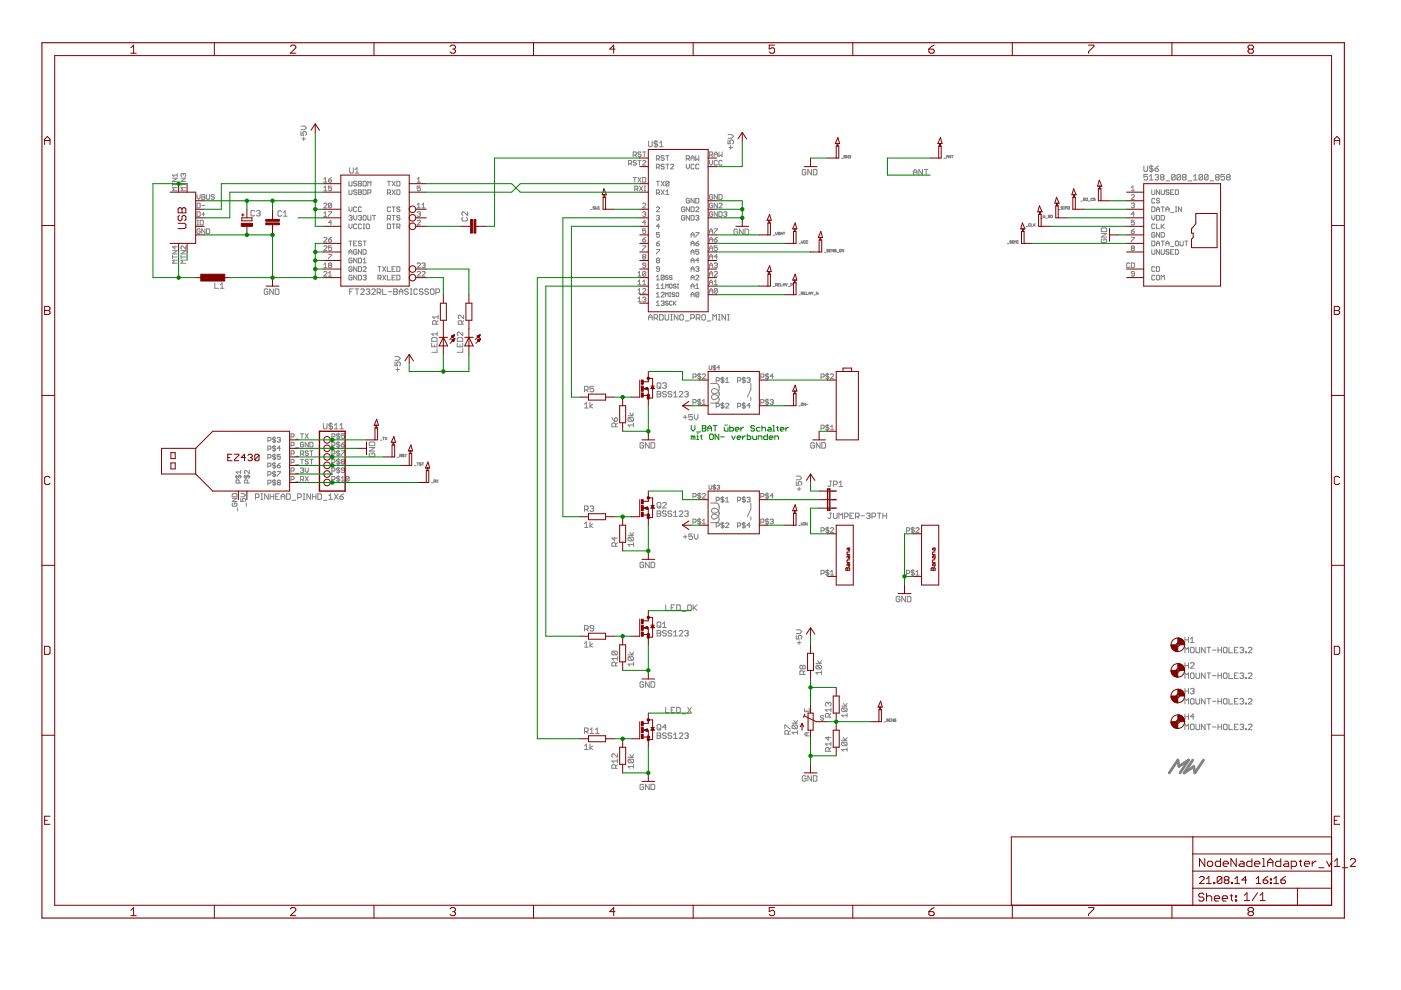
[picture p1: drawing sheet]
<svg xmlns="http://www.w3.org/2000/svg" width="297mm" height="210mm" viewBox="0 0 297 210" stroke-linecap="round" stroke-linejoin="round" font-family="sans-serif">
<g fill="none" stroke="#808080" stroke-width=".21">
<path d="M36.6 39.1h1M36.6 37.8h1l-1 .7h1M36.6 38.8v.7M37.6 37.1h-1l.3 .3M37.6 39.8h-1l.3 .3-.3 .3h1M37.6 36.8v.6M38.4 39.1h1M38.4 38.8v.7M38.4 37.8h1l-1 .7h1M38.9 37l-.2-.2-.3 .2 .1 .4M38.9 37l.2-.2 .3 .2-.2 .4M38.9 37v.1"/>
<path d="M39.4 39.8h-1l.3 .3-.3 .3h1M63.8 27.9v.8h.6l-.2-.4 .2-.4h.4l.2 .2v.4l-.2 .2M63.8 26.7h.8l.4 .4-.4 .4h-.8M64 29.4h.8M64.4 29.1v.7M68.6 38.6h.7M68.6 38l.4-.4v1M68.6 39.8l.4-.3v.9M69.6 38.1h.5l.2 .4-.5 .1-.2-.1zM70.3 39.5h-.7v.4l.4-.1 .3 .1v.4l-.2 .1h-.3l-.2-.1M70.3 37.6l-.7 .5M74 38.4v.9l.1 .1h.4l.1-.1v-.9"/>
<path d="M74.1 35.6v.9l.2 .2h.4l.2-.2v-.9M75.3 35.9l.4-.3v1.1M75.3 36.7h.8M75.6 38.6l-.1-.2h-.4l-.1 .4 .1 .1h.4l.1 .4-.1 .1h-.4l-.1-.1M76 38.4h.5l.1 .2-.1 .3 .1 .4-.1 .1h-.5zM76 38.9h.5M77 38.4h.5l.1 .2v.7l-.1 .1h-.5zM78 39.4v-1l.3 .4 .3-.4v1M82.1 38.4h.7M82.5 38.4v1M83.1 38.4l.7 1M83.8 38.4l-.7 1"/>
<path d="M84.1 38.4h.5l.2 .2v.7l-.2 .1h-.5zM88.5 38.6h.6M88.5 38l.3-.4v1M89.1 39.5h-.6v.4l.3-.1 .3 .1v.4l-.1 .1h-.4l-.1-.1M133.2 34.7h.6l.1-.2-.1-.5h-.6v1M133.6 34.7l.3 .3M134.2 32.9h.5l.2-.5-.2-.2h-.5v1M134.2 37.6h.7M134.6 32.9l.3 .3M134.6 37.6v1M134.9 34.2l-.2-.2h-.3l-.2 .4 .2 .1h.3l.2 .4-.2 .1-.5-.1M135.3 34h.6"/>
<path d="M135.3 37.6l.6 1M135.6 34v1M135.6 39.5l.6 .9M135.9 32.4l-.2-.2h-.3l-.1 .3 .1 .2h.3l.2 .3-.2 .2h-.3l-.1-.2M135.9 37.6l-.6 1M136.2 34.2l.2-.2 .5 .2-.7 .8h.7M136.2 37.6h.5l.2 .2v.7l-.2 .1h-.5zM136.2 32.2h.7M136.2 39.5l-.6 .9M136.6 32.2v1M136.6 39.5h.3M136.7 39.5v.9"/>
<path d="M137.5 29.9v1l.2 .2h.4l.2-.2v-1M139.1 29.7v1.6M139.2 33.7h.5l.1-.2v-.3l-.1-.2h-.5v1M139.2 35.5h.5l.1-.2v-.3l-.1-.2h-.5v1M139.2 38.4h.6M139.4 30.1l-.1-.2h-.4l-.2 .4 .2 .2h.4l.1 .4-.1 .2h-.4l-.2-.2M139.5 38.4v1M139.5 33.7l.3 .3M139.5 35.5l.3 .3M139.8 31.1h.8M139.8 30.3l.4-.4v1.2M140.2 38.4l.6 1"/>
<path d="M140.8 35l-.1-.2h-.4l-.1 .2 .1 .3 .5 .2-.1 .3h-.4l-.1-.2M140.8 33.2l-.1-.2h-.4l-.1 .2 .1 .3h.4l.1 .2-.1 .3h-.4l-.1-.2M140.8 38.4l-.6 1M141.2 33h.6M141.2 34.8h.6M141.5 33v1M141.5 34.8v1M141.8 38.6v.7l-.1 .1h-.4l-.1-.1M141.8 38.6l-.1-.2h-.4l-.1 .2v.7M141.8 38.6l-.6 .7M142.2 35l.1-.2h.4l.1 .2-.6 .8h.6M145.5 34.8v.7l.3 .3 .4-.3v-.7"/>
<path d="M145.5 33.7h.5l.2-.2v-.3l-.2-.2h-.5v1M145.8 33.7l.4 .3M146.5 34v-.7l.3-.3 .4 .3v.7M146.5 33.5h.7M147.2 35l-.2-.2-.5 .2v.6l.2 .2 .5-.2M147.5 33v1l.3-.3 .4 .3v-1M148.2 35l-.2-.2-.5 .2v.6l.2 .2 .5-.2M150.4 34v.7l.4 .3 .3-.3v-.7M150.4 32.9h.5l.2-.5-.2-.2h-.5v1M150.8 32.9l.3 .3M151.4 33.2v-.7l.4-.3 .3 .3v.7M151.4 32.7h.7"/>
<path d="M152.1 34.2l-.2-.2h-.3l-.2 .2v.7l.2 .1 .5-.1M152.4 32.2v1l.4-.3 .3 .3v-1M153.1 34.2l-.2-.2h-.3l-.2 .2v.7l.2 .1 .5-.1M154.3 29.7v.8h.6l-.2-.4 .2-.4h.4l.2 .2v.4l-.2 .2M154.3 28.5h.8l.4 .4-.4 .4h-.8M154.5 31.3h.8M154.9 30.9v.7M170.9 36.1l-.2-.2h-.4l-.2 .2v.8l.2 .2h.4l.2-.2v-.4h-.4M172 35.9v1.2l-.7-1.2v1.2M172.4 35.9h.6l.2 .2v.8l-.2 .2h-.6zM178.4 33.6h.4M179.3 33h-.4l.1 .5 .3-.1v-.2h-.2"/>
<path d="M179.8 33v.5l-.3-.5v.5M180 33h.4l-.1 .5h-.3zM193.7 36.5h.7M193.7 37.1v-.8l.3-.4 .4 .4v.8M195.6 35.9v1.2l-.8-1.2v1.2M196 35.9h.7M196.4 35.9v1.2M200.1 33.6h.4M200.7 33.2h.3M200.7 33.5v-.4l.2-.1 .1 .1v.4M201.5 33v.5l-.3-.5v.5M201.7 33h.4"/>
<path d="M201.9 33v.5M239.9 39.8l.3-.3v.9M242.5 35.2v1l.2 .1h.4l.2-.1v-1M243.3 37h-.8v.6l.4-.2 .4 .2v.4l-.2 .2h-.4l-.2-.2M243.7 38.2h.8M243.7 37.4l.4-.4v1.2M244.1 35v1.5M244.5 35.4l-.2-.2h-.4l-.2 .4 .2 .2h.4l.2 .4-.2 .1h-.4l-.2-.1M244.9 37.2l.2-.2h.3l.2 .2-.2 .4M244.9 35.8h.5l.2 .4-.2 .1h-.3l-.2-.1zM245.3 37.6h.1M245.4 37.6l.2 .2-.2 .4h-.3l-.2-.2"/>
<path d="M245.6 35.2l-.7 .6M246.2 37.6l-.2-.2 .2-.4h.4l.2 .2-.2 .4M246.2 37.6l-.2 .2 .2 .4h.4l.2-.2-.2-.4M246.2 37.6h.4M247.2 38.4h.8M249.2 37.2l-.3-.2h-.3l-.2 .2v.8M249.2 37.2v.8l-.3 .2h-.3l-.2-.2M249.2 37.2l-.8 .8M250.3 37.2l-.2-.2h-.4l-.2 .2v.8M250.3 37.2v.8l-.2 .2h-.4l-.2-.2M250.3 37.2l-.8 .8M250.9 37.6l-.2-.2 .2-.4h.4l.2 .2-.2 .4"/>
<path d="M250.9 37.6l-.2 .2 .2 .4h.4l.2-.2-.2-.4M250.9 37.6h.4M251.9 38.4h.7M253 38.2h.8M253 37.4l.4-.4v1.2M255 37.2l-.2-.2h-.4l-.2 .2v.8M255 37.2v.8l-.2 .2h-.4l-.2-.2M255 37.2l-.8 .8M256.1 37.2l-.2-.2h-.3l-.2 .2v.8M256.1 37.2v.8l-.2 .2h-.3l-.2-.2M256.1 37.2l-.7 .8M256.5 38.4h.8"/>
<path d="M257.9 37.6l-.2-.2 .2-.4h.4l.2 .2-.2 .4M257.9 37.6l-.2 .2 .2 .4h.4l.2-.2-.2-.4M257.9 37.6h.4M259.7 37h-.8v.6l.4-.2 .4 .2v.4l-.2 .2h-.4l-.2-.2M260.2 37.6l-.2-.2 .2-.4h.4l.2 .2-.2 .4M260.2 37.6l-.2 .2 .2 .4h.4l.2-.2-.2-.4M260.2 37.6h.4M36.6 54.2v.6M36.6 54.5h1M36.6 53.1h1l-1 .7h1M37.1 52.2v.6l-.5-.5h1M37.6 55.2h-1l.3 .3-.3 .3h1"/>
<path d="M38.4 54.2v.6M38.4 54.5h1M38.4 53.1h1l-1 .7h1M39.4 52.2v.6l-.9-.6-.1 .1v.4l.1 .1M39.4 55.2h-1l.3 .3-.3 .3h1M41.8 44.9h.5l.1 .1v.7l-.1 .2h-.5zM41.8 43.1h.5l.1 .1v.7l-.1 .2h-.5zM41.8 46.7h.3M41.8 47.7h.3M41.8 41.3v.6l.3 .4 .3-.4v-.6M42 46.7v1M42.4 48.7l-.1-.2-.5 .2v.6l.2 .2h.3l.1-.2v-.3h-.3"/>
<path d="M42.4 46.7h.5l.2 .2v.6l-.2 .2h-.5zM42.8 45.4h.7M42.8 41.3h.5l.2 .1-.2 .4 .2 .3-.2 .2h-.5zM42.8 41.8h.5M42.8 43.6h.7M43.1 45v.7M43.5 48.5v1l-.7-1v1M43.8 48.5h.5l.1 .2v.6l-.1 .2h-.5zM43.8 41.3v.8l.1 .2h.4l.1-.2v-.8M45.4 41.4l-.1-.1-.5 .1 .2 .4 .4 .1-.1 .4-.5-.2M45.6 60v1.1h.7M54 44.8l-.2-.2h-.4l-.2 .2v.8l.2 .2h.4l.2-.2"/>
<path d="M54.4 44.8l.2-.2h.4l.2 .2-.2 .4M54.8 45.2h.2M55 45.2l.2 .2-.2 .4h-.4l-.2-.2M59.7 44.9l-.2-.2h-.4l-.2 .2v.8l.2 .1h.4l.2-.1M60.1 45.8h.8M60.1 45.1l.4-.4v1.1M68.6 43.2l.2-.1h.4l.1 .1-.7 .9h.7M68.6 45.9h.7M68.6 50.5l.2-.2h.4l.1 .2-.7 .8h.7M68.6 52.3l.2-.2h.4l.1 .2-.7 .8h.7M68.6 57.7l.2-.1h.4l.1 .1-.7 .8h.7M68.6 56.7h.7"/>
<path d="M68.6 40.4h.7M68.6 45.2l.4-.3v1M68.6 56.1l.4-.3v.9M69.6 50.8h.5l.2 .3-.2 .2h-.3zM69.6 44.9h.7l-.7 1M69.6 53.9h.7l-.7 1M69.6 58.5h.7M69.6 57.9l.4-.3v.9M69.8 56.2l-.2 .2 .2 .3h.3l.2-.1-.2-.4M69.8 56.2l-.2-.1 .2-.3h.3l.2 .1-.2 .3M69.8 56.2h.3M70.3 47.2h-.7l.5-.5v1"/>
<path d="M70.3 43.2v.7l-.2 .2h-.3l-.2-.2M70.3 43.2l-.2-.1h-.3l-.2 .1v.7M70.3 52.1h-.7v.5l.4-.1 .3 .1v.4l-.2 .1h-.3l-.2-.1M70.3 50.3l-.7 .5M70.3 43.2l-.7 .7M74 45.8l.1-.1h.4l.1 .1-.1 .4M74 40.3v.8l.1 .2h.4l.1-.2v-.8M74 53.4h.6M74 51.1h.6M74 43.9v.6l.3 .4 .3-.4v-.6M74 47.5v.7l.3 .3 .3-.3v-.7M74 53.9v-.6l.3-.4 .3 .4v.6"/>
<path d="M74.3 46.2h.2M74.3 51.1v1M74.5 46.2l.1 .2-.1 .3h-.4l-.1-.2M74.6 58.5l-.1-.1h-.4l-.1 .1v.7l.1 .2h.4l.1-.2v-.3h-.3M74.6 54.9l-.1-.2h-.4l-.1 .2v.7l.1 .1h.4l.1-.1v-.4h-.3M74.6 56.7l-.1-.2h-.4l-.1 .2v.7l.1 .2h.4l.1-.2v-.4h-.3M75 51.6h.3M75 45.7v.7l.3 .3 .3-.3v-.7M75.6 44l-.1-.1h-.4l-.1 .1v.7l.1 .2h.4l.1-.2M75.6 47.7l-.1-.2h-.4l-.1 .2v.6l.1 .2h.4l.1-.2M75.6 51.1h-.6v1h.6M75.6 53.1l-.1-.2h-.4l-.1 .2v.7l.1 .1 .5-.1v-.4h-.3"/>
<path d="M75.6 40.4l-.1-.1-.5 .1 .1 .3h.4l.1 .2-.1 .4h-.4l-.1-.2M75.6 54.7v1l-.6-1v1M75.6 56.5v1.1l-.6-1.1v1.1M75.6 58.4v1l-.6-1v1M76 40.3h.5l.1 .1-.1 .3 .1 .4-.1 .2h-.5zM76 58.4h.5l.1 .1v.7l-.1 .2h-.5zM76 54.7h.5l.1 .2v.7l-.1 .1h-.5zM76 45.8l.1-.1h.4l.1 .1-.1 .4M76 56.5h.5l.1 .2v.7l-.1 .2h-.5zM76 40.7h.5M76.3 46.2h.2M76.5 46.2l.1 .2-.1 .3h-.4l-.1-.2"/>
<path d="M76.6 51.3l-.1-.2h-.4l-.1 .4 .5 .1 .1 .3-.1 .2h-.4l-.1-.2M76.6 47.7l-.1-.2h-.4l-.1 .2v.6l.1 .2h.4l.1-.2M76.6 44l-.1-.1h-.4l-.1 .1v.7l.1 .2h.4l.1-.2M76.6 52.9v1l-.6-1v1M77 52.9h.5l.1 .2v.7l-.1 .1h-.5zM77 48.5h.3M77 55.7h.6M77 56.7l.2-.2 .4 .2-.6 .9h.6M77 58.5l.5-.1 .1 .1-.1 .4M77 40.3h.5l.1 .1v.7l-.1 .2h-.5zM77 47.5h.3M77 51.1h.6"/>
<path d="M77 55.1l.3-.4v1M77.2 45.7l.4 .1v.7l-.1 .2-.5-.2v-.7zM77.2 47.5v1M77.3 58.9h.2M77.3 51.1v1M77.5 58.9l.1 .1-.1 .4-.5-.2M77.6 47.7l.2-.2h.3l.2 .2v.6l-.2 .2h-.3l-.2-.2zM78 45.7v.8l.1 .2h.4l.1-.2v-.8M78 40.9h.5l.1-.2-.1-.4h-.5v1M79 45.7h.7M79.3 45.7v1M80.1 56.5h.7"/>
<path d="M80.1 59h.5l.2-.1v-.4l-.2-.1h-.5v1M80.5 56.5v1.1M80.5 59l.3 .4M81.1 56.5l.7 1.1M81.1 58.4l.7 1M81.8 56.5l-.7 1.1M81.8 58.4l-.7 1M82.1 46.4h.5l.2-.2v-.4l-.2-.1h-.5v1M82.1 47.5h.5l.2 .2v.6l-.2 .2h-.5zM82.1 56.5v1.1h.7M82.1 58.4v1h.7M82.1 40.9h.5l.2-.2v-.3l-.2-.1h-.5v1"/>
<path d="M82.5 40.9l.3 .4M82.5 46.4l.3 .3M82.8 44l-.2-.1h-.3l-.2 .1v.7l.2 .2h.3l.2-.2M83.1 58.9h.4M83.1 43.9h.7M83.1 45.7h.7M83.1 57h.4M83.1 47.5h.7M83.1 40.3l.7 1M83.5 43.9v1M83.5 45.7v1M83.5 47.5v1"/>
<path d="M83.8 56.5h-.7v1.1h.7M83.8 58.4h-.7v1h.7M83.8 40.3l-.7 1M84.1 40.3h.5l.2 .1v.7l-.2 .2h-.5zM84.1 48.2h.5l.2-.5-.2-.2h-.5v1M84.1 56.5h.5l.2 .2v.7l-.2 .2h-.5zM84.1 58.4h.5l.2 .1v.7l-.2 .2h-.5zM84.5 48.2l.3 .3M84.8 44l-.5-.1-.2 .3 .5 .2 .2 .3-.2 .2-.5-.2M84.8 45.8l-.2-.1-.5 .1 .2 .4 .5 .2-.2 .3-.5-.2M88.5 55.9l.1-.1h.4l.1 .1v.2l-.6 .6h.6M88.5 45l.5-.1 .1 .1-.1 .4"/>
<path d="M88.5 44.1h.6M88.5 46.9l.1-.2h.4l.1 .2v.1l-.6 .7h.6M88.5 57.7l.1-.1h.4l.1 .1v.2l-.6 .6h.6M88.5 43.4l.3-.3v1M88.8 45.4h.2M89 45.4l.1 .2-.1 .3h-.4l-.1-.2M89.5 55.9l.5-.1 .1 .1-.1 .3M89.5 57.7l.1-.1 .5 .1-.6 .8h.6M89.5 44.1h.6M89.5 43.4l.3-.3v1M89.8 56.2h.2M90 56.2l.1 .2-.1 .3-.5-.1"/>
<path d="M98.1 46.1l-.2 .2v.4l.2 .1h.8l.2-.1v-.4l-.2-.2M99.1 44.9v.8l-.8-.8-.4 .2v.4l.2 .2M125.2 44.4h.4M126.1 43.9h-.3l.3 .3-.1 .1h-.2M126.3 43.8v.5l.1-.1 .2 .1v-.5M126.8 44.3h.3M126.8 44l.2-.2v.5M134.6 40.1h.5l.1-.2-.1-.4h-.5v.9M134.9 40.1l.3 .3M135.3 57.9l.3-.3v.9M135.3 59.7l.3-.3v1M135.3 58.5h.6"/>
<path d="M136.2 45l.5-.1 .2 .1-.2 .4M136.2 43.2l.2-.1 .5 .1-.7 .9h.7M136.2 50.8h.5l.2 .3-.5 .2zM136.2 52.1h.7l-.7 1M136.2 59.7l.4-.3v1M136.4 54.4l-.2-.1 .2-.4 .5 .2-.2 .3M136.4 54.4l-.2 .2 .2 .3 .5-.1-.2-.4M136.4 54.4h.3M136.6 45.4h.1M136.6 40.4h.3M136.7 45.4l.2 .2-.2 .3-.5-.2M136.9 56.2h-.5l-.2-.1 .2-.3 .5 .1v.7l-.2 .1-.5-.1"/>
<path d="M136.9 48.5h-.7v.5l.5-.2 .2 .2v.3l-.2 .2-.5-.2M136.9 57.7v.7l-.2 .1-.5-.1M136.9 47.2h-.7l.5-.5v1M136.9 57.7l-.2-.1-.5 .1v.7M136.9 50.3l-.7 .5M136.9 57.7l-.7 .7M139.2 40.9h.5l.1-.2v-.3l-.1-.1h-.5v1M139.2 44l.1-.1 .5 .1-.6 .9h.6M139.2 45.8l.5-.1 .1 .1-.1 .4M139.2 51.6h.5l.1 .3-.5 .2-.1-.2zM139.2 52.9h.6l-.6 1M139.2 58.7l.3-.3v1"/>
<path d="M139.2 59.4h.6M139.3 55.2l-.1-.1 .1-.4 .5 .2-.1 .3M139.3 55.2l-.1 .2 .1 .3 .5-.1-.1-.4M139.3 55.2h.4M139.5 46.2h.2M139.5 40.9l.3 .4M139.7 46.2l.1 .2-.1 .3-.5-.2M139.8 57h-.5l-.1-.1 .1-.4 .5 .2v.7l-.1 .2-.5-.2M139.8 49.3h-.6v.5l.3-.2 .3 .2v.3l-.1 .2-.5-.2M139.8 48h-.6l.5-.5v1M139.8 51.1l-.6 .5M140.2 40.3l.6 1"/>
<path d="M140.8 58.5v.7l-.1 .2h-.4l-.1-.2M140.8 58.5l-.1-.1h-.4l-.1 .1v.7M140.8 58.5l-.6 .7M140.8 40.3l-.6 1M141.2 41.3h.6M141.2 40.6l.3-.3v1M141.7 58.6l-.2-.2-.4 .2 .1 .3 .5 .1-.2 .3-.4-.2M142.5 58.6l-.1-.2-.5 .2 .2 .3 .4 .1-.1 .3-.5-.2M145.2 44l-.2-.1h-.3l-.2 .1v.7l.2 .2h.3l.2-.2v-.3h-.4M145.2 45.8l-.2-.1h-.3l-.2 .1v.7l.2 .2h.3l.2-.2v-.3h-.4M146.2 42.2l-.2-.1h-.3l-.2 .1v.7l.2 .2h.3l.2-.5h-.4M146.2 43.9v1l-.7-1v1"/>
<path d="M146.2 45.7v1l-.7-1v1M146.5 58.9h.7M146.5 43.9h.5l.2 .1v.7l-.2 .2h-.5zM146.5 45.7h.5l.2 .1v.7l-.2 .2h-.5zM146.5 50.3v-.7l.3-.3 .4 .3v.7M146.5 52.1v-.6l.3-.4 .4 .4v.6M146.5 53.9v-.6l.3-.4 .4 .4v.6M146.5 55.7v-.6l.3-.4 .4 .4v.6M146.5 57.6v-.7l.3-.4 .4 .4v.7M146.5 59.4v-.7l.3-.3 .4 .3v.7M146.5 51.6h.7M146.5 55.2h.7"/>
<path d="M146.5 57h.7M146.5 53.4h.7M146.5 49.8h.7M147.2 42.1v1l-.7-1v1M147.5 56.7l.5-.2 .2 .2-.2 .3M147.5 44l.2-.1 .5 .1-.7 .9h.7M147.5 45.8l.5-.1 .2 .1-.2 .4M147.5 49.3h.7l-.7 1M147.5 51.6h.5l.2 .3-.5 .2-.2-.2zM147.5 58.5l.2-.1 .5 .1-.7 .9h.7M147.5 42.1h.5l.2 .1v.7l-.2 .2h-.5zM147.8 46.2h.2"/>
<path d="M147.8 57h.2M148 57l.2 .2-.2 .4-.5-.2M148 46.2l.2 .2-.2 .3-.5-.2M148.2 55.2h-.7l.5-.5v1M148.2 52.9h-.7v.5l.3-.1 .4 .1v.4l-.2 .1-.5-.1M148.2 51.1l-.7 .5M150.4 58.5v-.6l.4-.3 .3 .3v.6M150.4 50.8h.7M150.4 54.4h.7M150.4 56.2h.7M150.4 49.5v-.7l.4-.3 .3 .3v.7M150.4 51.3v-.6l.4-.4 .3 .4v.6"/>
<path d="M150.4 53.1v-.6l.4-.4 .3 .4v.6M150.4 54.9v-.6l.4-.4 .3 .4v.6M150.4 56.7v-.6l.4-.3 .3 .3v.6M150.4 59.9h.7M150.4 58.1h.7M150.4 52.6h.7M150.4 49h.7M151.1 41.4l-.2-.1-.5 .1v.7l.2 .2 .5-.2v-.3h-.3M151.1 43.2l-.2-.1-.5 .1v.7l.2 .2 .5-.2v-.3h-.3M151.1 45l-.2-.1-.5 .1v.7l.2 .2 .5-.2v-.3h-.3M151.4 48.5h.7l-.7 1M151.4 50.8h.5l.2 .3-.2 .2h-.3z"/>
<path d="M151.4 57.7l.2-.1h.3l.2 .1v.2l-.7 .6h.7M151.4 55.9l.2-.1h.3l.2 .1-.2 .3M151.4 59.7l.4-.3v1M151.8 56.2h.1M151.9 56.2l.2 .2-.2 .3h-.3l-.2-.1M152.1 54.4h-.7l.5-.5v1M152.1 52.1h-.7v.5l.4-.1 .3 .1v.4l-.2 .1h-.3l-.2-.1M152.1 41.3v1l-.7-1v1M152.1 43.1v1l-.7-1v1M152.1 44.9v1l-.7-1v1M152.1 50.3l-.7 .5M152.4 41.3h.5l.2 .1v.7l-.2 .2h-.5z"/>
<path d="M152.4 43.2l.2-.1h.3l.2 .1v.2l-.7 .7h.7M152.4 44.9h.5l.2 .1v.7l-.2 .2h-.5zM153.4 45l.5-.1 .2 .1-.2 .4M153.8 45.4h.1M153.9 45.4l.2 .2-.2 .3-.5-.2M156.4 48.8l-.2-.2h-.4l-.2 .2v.8l.2 .1h.4l.2-.1v-.4h-.4M157.6 48.6v1.1l-.8-1.1v1.1M157.9 48.6h.6l.2 .2v.8l-.2 .1h-.6zM163.9 49.9h.4M164.4 49.3v.3l.2 .2 .2-.5M165 49.5h.2M165 49.3h.3l-.1 .5h-.2z"/>
<path d="M165.5 49.5h.4M165.5 49.8v-.4l.2-.1 .2 .1v.4M166.1 49.3h.3M166.2 49.3v.5M169.4 51.7h.3M169.9 51.1v.3l.2 .2 .1-.2v-.3M170.8 51.1h-.4v.4h.4M171.3 51.1h-.4v.4h.4M174.8 53.5h.3M175.7 53h-.4l.4 .2-.1 .2-.3-.1M175.9 53.1h.1M176.2 52.9h-.3v.5h.3"/>
<path d="M176.7 52.9v.5l-.3-.5v.5M177.3 53h-.4l.4 .2-.1 .2-.3-.1M177.5 53.5h.3M178.1 52.9l.2 .1-.1 .4-.2-.1zM178.9 52.9v.5l-.4-.5v.5M213.6 51.7h.3M214.5 51.1h-.4l.4 .3-.1 .2-.3-.1M214.7 51.1h.3l-.1 .5-.2-.1zM215.2 51.6v-.5l.1 .1 .2-.1v.5M215.7 51.1h.2M215.7 51.6h.2M215.8 51.1v.5"/>
<path d="M217.6 48h.3M218.4 47.5h-.3v.4h.3M218.6 47.4v.6h.4M219.2 47.4v.6M219.2 47.7l.3 .3M219.5 47.4l-.3 .4M220.6 46.2h.4M221.2 45.6v.4l.2 .1 .1-.1v-.4M221.7 46.2h.4M222.6 45.7l-.3-.1-.1 .2 .4 .3h-.4M222.8 45.6l.3 .1-.1 .4h-.2zM224.5 44.4h.3"/>
<path d="M225.3 43.9h-.3l.3 .3-.1 .1h-.2M225.5 44.3h.2M225.5 43.8h.2M225.6 43.8v.5M225.9 44.3v-.5l.1 .2 .2-.2v.5M226.4 43.9h.4l-.1 .4h-.3zM229.2 42.6h.3M230 42.1l-.2-.1-.1 .2 .3 .2h-.3M230.2 42l.4 .1-.1 .4h-.3zM230.8 42.6h.3M231.6 42.1h-.3l.1 .4 .2-.1M232.2 42.1h-.4l.4 .3-.1 .1-.3-.1"/>
<path d="M233.5 48.5l.2-.2h.7l.2 .2v.6h-1.1zM233.5 49.5h1.1l-1.1 .8h1.1M233.7 50.7l-.2 .2v.3l.2 .2h.7l.2-.2v-.3l-.2-.2h-.3v.4M239.5 55.9l-.1-.1-.5 .1v.7l.1 .1 .5-.1M239.9 41.4l.1-.1 .5 .1-.6 .9h.6M239.9 49h.4l.2 .3-.5 .2-.1-.2zM239.9 43.2l.4-.1 .2 .1-.2 .4M239.9 50.3h.6l-.6 1M239.9 55.8h.4l.2 .1v.7l-.2 .1h-.4zM239.9 40.4h.6M240 52.6l-.1-.1 .1-.4 .5 .2-.2 .3M240 52.6l-.1 .2 .1 .3 .5-.1-.2-.4"/>
<path d="M240 52.6h.3M240.2 43.6h.1M240.3 43.6l.2 .1-.2 .4-.4-.2M240.5 48.5l-.6 .5M240.5 46.7h-.6v.5l.4-.2 .2 .5-.2 .2-.4-.2M240.5 45.4h-.6l.4-.5v1M240.5 58.1h-.5l-.1-.2 .1-.3 .5 .1v.7l-.2 .1-.4-.1M244.2 40.3v.8l.1 .2h.4l.2-.2v-.8M244.2 43.9h.5l.2 .1v.7l-.2 .2h-.5zM244.2 45.7v.7l.3 .3 .4-.3v-.7M244.2 51.1h.5l.2 .2v.6l-.2 .2h-.5zM244.2 52.9v.9l.1 .1 .6-.1v-.9"/>
<path d="M244.9 49.5l-.2-.2h-.4l-.1 .2v.6l.1 .2 .6-.2v-.3h-.4M244.9 47.7l-.2-.2h-.4l-.1 .2v.6l.1 .2h.4l.2-.2M244.9 56.7l-.2-.2h-.4l-.1 .2v.7l.1 .2h.4l.2-.2M244.9 58.5l-.2-.1h-.4l-.1 .1v.7l.1 .2h.4l.2-.2M244.9 42.2l-.2-.1h-.4l-.1 .1v.7l.1 .2h.4l.2-.2M245.2 45.7h.5l.2 .1v.7l-.2 .2h-.5zM245.2 47.5v1h.7M245.2 51.6h.7M245.2 56.5h.5l.2 .2v.7l-.2 .2h-.5zM245.2 58.5l.2-.1 .5 .1v.7l-.2 .2-.5-.2zM245.2 44.4h.7M245.2 44.9v-.7l.3-.3 .4 .3v.7"/>
<path d="M245.2 52.1v-.6l.3-.4 .4 .4v.6M245.9 42.2l-.5-.1-.2 .3 .5 .2 .2 .3-.2 .2-.5-.2M245.9 40.3v1l-.7-1v1M245.9 49.3v1l-.7-1v1M245.9 52.9v1l-.7-1v1M246.2 43.9h.7M246.2 45.7h.5l.2 .1v.7l-.2 .2h-.5zM246.2 49.3h.5l.2 .2v.6l-.2 .2h-.5zM246.2 40.3v.8l.2 .2h.3l.2-.2v-.8M246.2 52.9v.9l.2 .1 .5-.1v-.9M246.2 47.5v1M246.2 59.4v-1l.3 .3 .4-.3v1"/>
<path d="M246.2 51.1h.7M246.4 48l.5 .5M246.5 43.9v1M246.5 51.1v1M246.9 47.5l-.7 .7M247.2 51.6h.7M247.2 44.4h.7M247.2 44.9v-.7l.3-.3 .4 .3v.7M247.2 52.1v-.6l.3-.4 .4 .4v.6M247.9 40.4l-.2-.1-.5 .1 .2 .3h.3l.2 .2-.2 .4h-.3l-.2-.2M247.9 53.1l-.2-.2h-.3l-.2 .2 .2 .3h.3l.2 .2-.2 .3-.5-.1M248.2 53.4h.3"/>
<path d="M248.2 40.7h.3M248.2 45h.7M248.2 52.3h.7M248.9 52.9h-.7v1h.7M248.9 40.3h-.7v1h.7M249.2 40.3h.5l.2 .1v.7l-.2 .2h-.5zM249.2 52.9h.5l.2 .2v.7l-.2 .1h-.5zM249.2 44.9h.3M249.2 43.9h.3M249.4 51.1l.5 .2v.6l-.2 .2-.5-.2v-.6zM249.4 43.9v1M250.2 51.1v.8l.2 .2h.3l.2-.2v-.8"/>
<path d="M250.5 43.9v1l-.6-1v1M251.2 51.1h.7M251.5 51.1v1M46.7 61.1h.8M46.7 60.4l.4-.4v1.1M56.8 61.4l-.2-.1h-.4l-.2 .1v.8l.2 .2h.4l.2-.2v-.4h-.4M58 61.3v1.1l-.8-1.1v1.1M58.4 61.3h.5l.2 .1v.8l-.2 .2h-.5zM74.1 61.8h.4M74.9 61.3h-.8v1.1M75.3 61.3h.8M75.7 61.3v1.1"/>
<path d="M76.5 61.4l.2-.1h.3l.2 .1v.3l-.7 .7h.7M77.6 61.4l.2-.1h.4l.2 .1-.2 .4M78 61.8h.2M78.2 61.8l.2 .2-.2 .4h-.4l-.2-.2M78.8 61.4l.2-.1h.4l.2 .1v.3l-.8 .7h.8M80 62h.5l.3-.2v-.4l-.3-.1h-.5v1.1M80.3 62l.5 .4M81.1 61.3v1.1h.8M82.3 61.8h.8M83.5 61.3h.6l.1 .1-.1 .4 .1 .4-.1 .2h-.6zM83.5 61.8h.6M83.7 76.8v.8h.6l-.2-.4 .2-.4h.4l.2 .2v.4l-.2 .2"/>
<path d="M83.7 75.6h.8l.4 .4-.4 .4h-.8M83.9 78.3h.8M84.3 77.9v.8M84.6 61.8h.8M84.6 62.4v-.7l.4-.4 .4 .4v.7M86.6 61.4l-.2-.1h-.4l-.2 .1 .2 .4h.4l.2 .2-.2 .4h-.4l-.2-.2M87 61.3h.4M87 62.4h.4M87.2 61.3v1.1M88.5 61.4l-.2-.1h-.4l-.1 .1v.8l.1 .2h.4l.2-.2M89.7 61.4l-.2-.1h-.4l-.2 .1 .2 .4h.4l.2 .2-.2 .4h-.4l-.2-.2M90.8 61.4l-.1-.1h-.4l-.2 .1 .2 .4h.4l.1 .2-.1 .4h-.4l-.2-.2"/>
<path d="M91.4 61.3h.4l.2 .1v.8l-.2 .2h-.4l-.2-.2v-.8zM91.5 71.8l.2-.2h.8l.2 .2v.6h-1.2zM91.5 72.7v.8h1.2v-.8M92.1 73.1v.4M92.4 62h.6l.2-.2v-.4l-.2-.1h-.6v1.1M92.5 68.7v-.5l-.2-.2h-.4l-.2 .2v.5h1.2M92.7 73.9v.8h-1.2M92.7 70.4v.8M92.7 70.8h-1.2l.4 .4M92.9 68l-.4 .4M92.9 67.2h-1.2l.4 .4M92.9 66.8v.8"/>
<path d="M96.9 71.8l.2-.2h.8l.2 .2v.6h-1.2zM96.9 72.7v.8h1.2v-.8M97.5 73.1v.4M97.9 68.7v-.5l-.2-.2h-.4l-.1 .2v.5h1.1M98.1 73.9v.8h-1.2M98.1 70.4v.8l-.8-.8-.4 .2v.4l.2 .2M98.3 66.8v.8l-.8-.8h-.2l-.1 .2v.4l.1 .2M98.3 68l-.4 .4M135.3 61.5l.3-.3v1M135.3 63.3l.3-.3v1M135.3 60.4h.6M135.3 62.2h.6"/>
<path d="M135.3 64h.6M136.2 63.2l.5-.2 .2 .2-.2 .3M136.2 61.3l.2-.1 .5 .1-.7 .9h.7M136.2 60.4h.7M136.6 63.5h.1M136.7 63.5l.2 .1-.2 .4-.5-.2M137.5 67.9v-.8l.4-.4 .4 .4v.8M137.5 67.3h.8M138.7 67.5h.6l.1-.2v-.4l-.1-.2h-.6v1.2M139.1 67.5l.3 .4M139.2 60.5l.3-.3v1M139.2 62.3l.3-.3v1"/>
<path d="M139.2 64.1l.3-.3v1M139.2 61.2h.6M139.2 63h.6M139.2 64.8h.6M139.8 66.7h.6l.2 .2v.8l-.2 .2h-.6zM140.2 62.1l.1-.1h.4l.1 .1-.6 .9h.6M140.2 63.9l.5-.1 .1 .1-.1 .4M140.2 61.2h.6M140.2 60.5l.3-.3v1M140.5 64.3h.2M140.7 64.3l.1 .2-.1 .3h-.4l-.1-.2M141 66.7v1l.2 .2h.4l.2-.2v-1"/>
<path d="M141.1 61.1v-.9l.3 .3 .3-.3v.9M141.1 62.9v-.8l.3 .2 .3-.2v.8M141.7 64l-.5-.1-.1 .3 .4 .1 .2 .3-.2 .1-.4-.1M141.9 62.9h.3M141.9 62.1h.3M142.1 60.2l.4 .2-.1 .7-.5-.2v-.5zM142.1 62.1v.8M142.2 66.7h.4M142.2 67.9h.4M142.4 66.7v1.2M142.5 64l-.1-.1-.5 .1v.6l.2 .1 .4-.1M142.8 63.9v.8"/>
<path d="M142.9 64.3l.4 .4M143.1 62.2l-.2-.1-.4 .1 .1 .3 .5 .1-.2 .3-.4-.1M143.3 60.4l-.4-.2-.1 .3 .4 .2 .1 .2-.1 .2-.4-.2M143.3 63.9l-.5 .5M143.5 62.1l.4 .1v.6l-.2 .1-.4-.1zM143.6 60.2h.3M143.6 61.1h.3M143.7 66.7v1.2l-.7-1.2v1.2M143.7 60.2v.9M144.3 66.7h.4l.2 .2v.8l-.2 .2h-.4l-.2-.2v-.8zM145.3 68.1h.8M146.5 67.5h.5l.2-.2v-.4l-.2-.2h-.5v1.2"/>
<path d="M146.5 60.7h.7M146.5 62.5h.7M146.5 61.2v-.7l.3-.3 .4 .3v.7M146.5 63v-.7l.3-.3 .4 .3v.7M146.9 79.9h.5l.2-.4-.2-.2h-.5v1M147.5 61.2h.7M147.5 60.5l.3-.3v1M147.6 67.5h.6l.2-.2v-.4l-.2-.2h-.6v1.2M148 67.5l.4 .4M148.2 62.1v.7l-.2 .2-.5-.2M148.2 62.1l-.2-.1-.5 .1v.7M148.2 62.1l-.7 .7"/>
<path d="M148.3 79.1v1.4M148.6 79.5l-.2-.2h-.3l-.2 .3 .5 .2 .2 .3-.2 .2h-.3l-.2-.2M148.9 79.5l.2-.2 .5 .2-.7 .8h.7M149 66.7h.4l.2 .2v.8l-.2 .2h-.4l-.2-.2v-.8zM150 68.1h.7M150.3 77.5v.7l.2 .2 .4-.2v-.7M150.4 60.4v-.7l.4-.3 .3 .3v.7M150.4 62.2v-.7l.4-.3 .3 .3v.7M150.4 61.7h.7M151.1 67.9v-1.2l.4 .4 .4-.4v1.2M151.4 60.4h.7M151.5 77.4v1.1"/>
<path d="M151.7 77.7l-.1-.2-.4 .2 .1 .3 .4 .1-.1 .3-.4-.2M152.1 61.3l-.2-.1h-.3l-.2 .1v.7M152.1 61.3v.7l-.2 .2h-.3l-.2-.2M152.1 61.3l-.7 .7M152.3 66.7h.4M152.3 67.9h.4M152.5 66.7v1.2M152.6 78h-.6l.4-.5v.9M153.2 79.9v1.3M153.8 66.7v1.2l-.7-1.2v1.2M154.2 66.7h.4M154.2 67.9h.4"/>
<path d="M154.4 66.7v1.2M157.7 79.9v1.3M161.3 79.9h.5l.2-.4-.2-.2h-.5v1M162.6 79.1v1.4M163 79.5l-.2-.2h-.3l-.2 .3 .5 .2 .2 .3-.2 .2h-.3l-.2-.2M163.9 60.7h.4M164 79.8h-.7l.5-.5v1M164.4 60.5h.3l.1-.3-.4-.1v.5M164.6 60.5l.2 .1M165 60.4h.2M165.3 60.1h-.3v.5h.3M165.5 60.1v.5h.4"/>
<path d="M166.1 60.4h.3M166.1 60.6v-.3l.1-.2 .2 .2v.3M166.6 60.1l.2 .3M166.8 60.4v.2M166.9 60.1l-.1 .3M167.1 60.7h.4M167.7 60.5l.3-.1-.1-.3h-.2v.5M169.4 62.5h.3M169.9 62.3h.2l.1-.3-.3-.1v.5M170.1 62.3l.1 .1M170.4 62.2h.2M170.8 61.9h-.4v.5h.4"/>
<path d="M170.9 61.9v.5h.4M171.5 62.4v-.3l.2-.2 .1 .2v.3M171.5 62.2h.3M172 61.9l.2 .3M172.2 62.2v.2M172.4 61.9l-.2 .3M172.6 62.5h.3M173.4 61.9v.5l-.3-.5v.5M174.1 79.9h.5l.2-.4-.2-.2h-.5v1M175.4 79.1v1.4M175.7 79.5l-.1-.2h-.4l-.1 .3 .5 .2 .1 .3-.1 .2h-.4l-.1-.2M176.1 79.5l.2-.2 .4 .2-.6 .8h.6"/>
<path d="M51 99.7v.7M52.9 99.7v.7l-.7-.7-.3 .2 .1 .5M56.8 93.4h.5l.1-.1v-.4l-.1-.1h-.5v.9M56.8 95.2h.5l.1-.5-.1-.1h-.5v1M56.8 97h.5l.1-.1v-.4l-.1-.1h-.5v1M56.8 98.8h.5l.1-.4-.1-.2h-.5v1M58.1 92.6v1.3M58.1 94.4v1.3M58.1 96.2v1.3M58.1 98v1.4M58.1 99.8v1.4M58.4 94.7l-.1-.1-.5 .1 .2 .4 .4 .1-.1 .4-.5-.2"/>
<path d="M58.4 92.9l-.1-.1-.5 .1 .2 .4 .4 .1-.1 .3-.5-.1M58.4 96.5l-.1-.1-.5 .1 .2 .4 .4 .1-.1 .4-.5-.2M58.4 98.4l-.4-.2-.2 .3 .5 .2 .1 .3-.1 .2-.5-.2M58.8 92.9l.1-.1h.4l.1 .1-.1 .4M58.8 98.7h.5l.1 .3-.1 .2h-.4l-.1-.2zM58.8 100h.6l-.6 1M59.1 93.3h.2M59.3 93.3l.1 .1-.1 .3h-.4l-.1-.1M59.4 95.1h-.6l.5-.5v1M59.4 96.4h-.6v.5l.5-.2 .1 .5-.1 .2-.5-.2M59.4 98.2l-.6 .5M61.7 94.4h.5l.2-.1-.2-.5h-.5v1"/>
<path d="M61.7 92.6h.5l.2-.1-.2-.5h-.5v1M61.7 96.2h.5l.2-.1-.2-.5h-.5v1M61.7 98.1h.5l.2-.2-.2-.5h-.5v1M61.7 99.9h.5l.2-.2-.2-.5h-.5v1M62.7 93.1h.7M62.7 94.9h.7M62.7 96.8h.7M62.7 98.6h.7M63.7 99.4l.2-.2h.3l.2 .2-.2 .3M63.7 92h.7M63.7 96.2h.5l.2-.4-.2-.2h-.5v1M63.7 97.4h.7"/>
<path d="M64 92v1M64 97.4v1M64 96.2l.4 .4M64 99.7h.2M64.2 99.7l.2 .2-.2 .3h-.3l-.2-.2M64.4 93.9l-.2-.1h-.3l-.2 .1v.7l.2 .2h.3l.2-.5h-.4M64.7 92l.7 1M64.7 99.2v.7l.3 .3 .4-.3v-.7M65.4 95.8l-.2-.2-.5 .2 .2 .3 .5 .1-.2 .4-.5-.2M65.4 97.6l-.5-.2-.2 .3 .5 .2 .2 .3-.2 .2-.5-.2M65.4 92l-.7 1M65.4 93.8v1l-.7-1v1"/>
<path d="M65.7 93.8h.5l.2 .1v.7l-.2 .2h-.5zM65.7 95.6h.7M65.7 97.4h.7M66 95.6v1M66 97.4v1M68.6 89.8v.9l.1 .2h.4l.2-.2v-.9M70.1 89.6v1.5M70.4 94.4h.4l.2-.1v-.4l-.2-.1h-.4v1M70.4 92.6h.4l.2-.1v-.4l-.2-.1h-.4v1M70.4 96.2h.4l.2-.4-.2-.2h-.4v1M70.4 98.1h.4l.2-.2v-.3l-.2-.2h-.4v1M70.4 99.9h.4l.2-.5-.2-.2h-.4v1"/>
<path d="M70.5 90l-.2-.2h-.4l-.2 .2 .2 .4h.4l.2 .2-.2 .3h-.4l-.2-.2M70.9 90.9h.8M70.9 90.2l.4-.4v1.1M71.7 91.8v1.3M71.7 93.6v1.3M71.7 95.4v1.4M71.7 97.2v1.4M71.7 99v1.4M72 99.4l-.1-.2h-.4l-.1 .3 .1 .2h.4l.1 .3-.1 .2h-.4l-.1-.2M72 92.1l-.1-.1-.5 .1 .1 .4h.4l.1 .1-.1 .4h-.4l-.1-.2M72 93.9l-.1-.1h-.4l-.1 .1 .1 .4h.4l.1 .1-.1 .4h-.4l-.1-.2M72 95.8l-.1-.2h-.4l-.1 .2 .1 .3h.4l.1 .1-.1 .4h-.4l-.1-.2"/>
<path d="M72 97.6l-.1-.2h-.4l-.1 .3 .1 .2h.4l.1 .3-.1 .2h-.4l-.1-.2M72.1 90.9h.7M72.1 90.2l.4-.4v1.1M72.3 94.3h.6l.1 .3-.1 .2h-.4zM72.3 95.6h.7l-.7 1M72.5 97.9l-.2 .2 .2 .3h.4l.1-.2-.1-.3M72.5 97.9l-.2-.2 .2-.3h.4l.1 .2-.1 .3M72.5 97.9h.4M73 92h-.7v.5l.4-.2 .3 .2v.3l-.1 .2h-.4l-.2-.2M73 99.7h-.5l-.2-.2 .2-.3h.4l.1 .2v.6l-.1 .2h-.4l-.2-.2M73 93.8l-.7 .5M78.3 93.9l.2-.2h.8l.2 .2v.6h-1.2z"/>
<path d="M78.3 94.9h1.2l-1.2 .8h1.2M78.5 96.1l-.2 .1v.4l.2 .2h.8l.2-.2v-.4l-.2-.1h-.4v.3M80.6 93.3h.4M81.2 92.7h.3M81.3 92.7v.5M81.7 92.7l.3 .5M82 92.7l-.3 .5M84.2 96.9h.4M84.8 96.7h.2l.1-.3-.3-.1v.6M85 96.7l.1 .2M85.7 96.4h-.4l.4 .3-.1 .2-.3-.1M85.9 96.3h.3"/>
<path d="M86 96.3v.6M87.9 98.7h.3M88.4 98.1h.4M88.6 98.1v.6M89.3 98.2h-.4l.4 .3-.1 .2-.3-.1M89.5 98.1h.3M89.6 98.1v.6M123.9 85.7l.4-.4v1.2M123.9 86.5h.8M123.9 82.7h.6l.2-.2v-.4l-.2-.2h-.6v1.2M124.3 82.7l.4 .4M125.1 85.3v1.2"/>
<path d="M125.7 85.7l-.6 .4 .6 .4M125.9 81.9h-.8v.6l.4-.2 .4 .2v.4l-.2 .2h-.4l-.2-.2M129.7 88.5l.6 .8M130.3 88.7l.2-.2 .4 .2v.4l-.2 .2h-.4zM130.5 90.5v-.6l-.2-.2h-.4l-.2 .2v.6h1.2M130.9 89.7l-.4 .4M133.2 88.2h1.1M133.3 88.5h.8l.2 .2v.4l-.2 .2M133.3 88.5l-.1 .2v.4l.1 .2h.8M133.3 88.5l.8 .8M133.5 87.6l.4 .6 .4-.6M134.3 89.7v.8"/>
<path d="M134.3 90.1h-1.1l.3 .4M136.5 94l-.2-.1h-.4l-.2 .1v.8l.2 .2h.4l.2-.2v-.4h-.4M137.6 93.9v1.1l-.7-1.1v1.1M138 93.9h.6l.2 .1v.8l-.2 .2h-.6zM139.3 83h.6l.2 .2-.2 .4 .2 .3-.2 .3h-.6zM139.3 83.6h.6M139.5 81.2h.4l.2 .2v.7l-.2 .2h-.4l-.2-.2v-.7zM139.7 82l.4 .3M140.5 81.4l.2-.2h.4l.2 .2-.2 .4M140.9 81.8h.2M141.1 81.8l.2 .2-.2 .3h-.4l-.2-.2M141.3 83.2l-.2-.2h-.4l-.2 .2 .2 .4h.4l.2 .2-.2 .4h-.4l-.2-.3"/>
<path d="M142.4 83.2l-.2-.2h-.4l-.2 .2 .2 .4h.4l.2 .2-.2 .4h-.4l-.2-.3M142.8 83.4l.4-.4v1.2M142.8 84.2h.8M144 83.2l.2-.2h.4l.2 .2v.2l-.8 .8h.8M144.9 88.5h.7M145.2 83.2l.2-.2h.3l.2 .2-.2 .4M145.3 88.1v.7M145.5 83.6h.2M145.7 83.6l.2 .2-.2 .4h-.3l-.2-.3M146.8 87.9h-.8v.6l.4-.2 .4 .2v.3l-.2 .2h-.4l-.2-.2M146.9 85.4h.5l.2-.2v-.3l-.2-.2h-.5v1M147.2 87.9v.7l.4 .4 .4-.4v-.7"/>
<path d="M148.3 84.6v1.3M148.6 84.9l-.2-.2h-.3l-.2 .2 .2 .3h.3l.2 .2-.2 .3h-.3l-.2-.1M148.9 85.7h.7M148.9 85l.3-.3v1M150.7 81.3h1.1a1.12 1.12 0 0 1 .7 1 1.12 1.12 0 0 1-.7 1.1 .61 .61 0 0 1-.8-.1 .61 .61 0 0 1 .1-.8 .61 .61 0 0 1 .8 0l.4 .4 .2 .8M151.8 80.8h.5l.2-.2v-.4l-.2-.1h-.5v1M151.8 86.2h.5l.2-.2v-.3l-.2-.2h-.5v1M152.5 83.3a1.06 1.06 0 0 1-.4 1.1 1.06 1.06 0 0 1-1.1 .1 .61 .61 0 0 1 .1-.8 .61 .61 0 0 1 .8 .1 .87 .87 0 0 1 .6 .9 .87 .87 0 0 1-.7 .8h-1.1M153.2 85.3v1.4M153.5 85.7l-.2-.2-.5 .2 .2 .3 .5 .2-.2 .3-.5-.2M153.5 80.2l-.2-.1-.5 .1 .2 .4 .5 .2-.2 .3-.5-.2M153.8 85.7l.2-.2h.3l.2 .2v.2l-.7 .6h.7"/>
<path d="M153.8 80.4l.4-.3v1M153.8 81.1h.7M156.4 86.2h.5l.1-.2v-.3l-.1-.2h-.5v1M156.4 80.8h.5l.1-.2v-.4l-.1-.1h-.5v1M157.7 85.3v1.4M158 85.7l-.1-.2h-.4l-.1 .2 .1 .3 .5 .2-.1 .3h-.4l-.1-.2M158 80.2l-.1-.1h-.4l-.1 .1 .1 .4h.4l.1 .2-.1 .3h-.4l-.1-.2M158.4 80.2l.1-.1h.4l.1 .1-.1 .4M158.7 80.6h.2M158.9 80.6l.1 .2-.1 .3h-.4l-.1-.2M159 86h-.6l.5-.5v1M159.2 81.3v1.3l-.7 1.6"/>
<path d="M159.2 84.2v.7M161.3 85.4h.5l.2-.2v-.3l-.2-.2h-.5v1M162.6 84.6v1.3M163 84.9l-.2-.2h-.3l-.2 .2 .2 .3h.3l.2 .2-.2 .3h-.3l-.2-.1M163.3 84.9l.5-.2 .2 .2-.2 .3M163.6 85.2h.2M163.8 85.2l.2 .2-.2 .3-.5-.1M169.4 86.1h.3M170 85.5l.2 .1-.1 .4-.2-.1zM170.8 85.5v.5l-.4-.5v.5M170.9 85.7h.4M172.7 94l-.2-.1h-.4l-.2 .1v.8l.2 .2h.4l.2-.2v-.4h-.4"/>
<path d="M173.9 93.9v1.1l-.8-1.1v1.1M174.1 90.8h.5l.2-.1v-.4l-.2-.2h-.5v1M174.2 93.9h.6l.2 .1v.8l-.2 .2h-.6zM175.4 90v1.3M175.7 90.3l-.1-.2h-.4l-.1 .4 .1 .2h.4l.1 .3-.1 .1h-.4l-.1-.1M176.1 91.1h.6M176.1 90.5l.3-.4v1M49.2 104.8l.2-.1h.7l.1 .1v.5h-1zM49.2 105.7h1l-1 .6h1M49.4 106.7l-.2 .1v.4l.2 .1h.7l.1-.1-.1-.5h-.4v.3M49.9 101.1h1.3M50.2 100.8l-.2 .1v.3l.2 .2 .3-.2 .2-.4 .3 .1v.3l-.1 .2"/>
<path d="M50.4 107.7v.6M50.7 102.4v-.5l-.2-.2h-.3l-.2 .2v.5h1M51 100.1h-1l.4 .3M51.1 104.7h.6l.3 .3-.3 .3h-.6M51.1 105.7v.6h.5l-.2-.5 .5-.1 .1 .1v.4l-.1 .1M51.7 101.1h1.3M52 100.8l-.1 .1 .1 .5 .3-.2v-.3l.2-.1 .4 .1v.3l-.2 .2M52.2 106.7v.6M52.5 102.4v-.5l-.2-.2h-.3l-.1 .2v.5h1M54.2 105.5h.5l.2-.2v-.4l-.2-.2h-.5v1.2M55.3 104.7h.4M55.3 105.9h.4"/>
<path d="M55.5 104.7v1.2M56.8 100.7h.5l.1-.2v-.3l-.1-.2h-.5v1M56.8 102.5h.5l.1-.2-.1-.5h-.5v1M56.9 104.7v1.2l-.8-1.2v1.2M57.3 104.7v1.2M57.3 105.3h.7M58 104.7v1.2M58.1 101.6v1.4M58.4 102l-.1-.2-.5 .2 .2 .3 .4 .2-.1 .3-.5-.2M58.4 100.2l-.1-.2-.5 .2 .2 .3 .4 .2-.1 .3-.5-.2M58.4 105.3h.4M58.9 102.3l-.1-.1 .1-.4h.4l.1 .2-.1 .3"/>
<path d="M58.9 102.3l-.1 .2 .1 .3h.4l.1-.2-.1-.3M58.9 102.3h.4M59.2 104.7h-.8v1.2h.8M59.6 105.3h.8M59.6 105.9v-.8l.4-.4 .4 .4v.8M60.8 104.7h.6l.2 .2v.8l-.2 .2h-.6zM61.7 101.7h.5l.2-.2-.2-.5h-.5v1M62 106.1h.7M62.7 100.4h.7M62.7 102.2h.7M63.1 105.5h.6l.2-.2v-.4l-.2-.2h-.6v1.2M63.7 101.7h.5l.2-.2v-.3l-.2-.2h-.5v1"/>
<path d="M64 101.7l.4 .3M64.3 104.7h.4M64.3 105.9h.4M64.5 104.7v1.2M64.7 101l.7 1M65.4 101l-.7 1M65.8 104.7v1.2l-.7-1.2v1.2M66.2 105.3h.8M66.2 104.7v1.2M67 104.7v1.2M67.4 104.7h.6l.2 .2v.8l-.2 .2h-.6zM68.6 106.1h.7"/>
<path d="M69.7 105.9h.8M69.7 105.1l.4-.4v1.2M70.4 101.7h.4l.2-.2v-.3l-.2-.2h-.4v1M70.9 104.7l.8 1.2M71.7 104.7l-.8 1.2M71.7 100.8v1.4M72 101.2l-.1-.2h-.4l-.1 .2 .1 .3h.4l.1 .2-.1 .3-.5-.1M72.1 105.3h.5l.2 .4-.2 .2h-.3l-.2-.2zM72.3 102h.7M72.3 101.3l.4-.3v1M72.8 104.7l-.7 .6M74 101.2l-.1-.2-.5 .2v.7"/>
<path d="M74 101.2v.7l-.1 .1-.5-.1M74 101.2l-.6 .7M91.5 102.4h.3M92 102.1l.4-.1-.1-.3h-.3v.6M92.2 102.1l.2 .2M92.6 101.7l.3 .6M92.9 101.7l-.3 .6M123.9 111.1l.4-.4v1.1M123.9 111.8h.8M123.9 108h.6l.2-.2v-.3l-.2-.2h-.6v1.1M124.3 108l.4 .4M125.1 110.7v1.1"/>
<path d="M125.1 107.5l.2-.2h.4l.2 .2-.2 .3M125.5 107.8h.2M125.7 111.1l-.6 .4 .6 .3M125.7 107.8l.2 .2-.2 .4h-.4l-.2-.2M130.3 113.9v.8l-.6-.6h1.2M130.5 115.8v-.5l-.2-.2h-.4l-.2 .2v.5h1.2M130.9 115.1l-.4 .3M133.2 113.5h1.1M133.3 113.9h.8l.2 .2v.4l-.2 .2M133.3 113.9l-.1 .2v.4l.1 .2h.8M133.3 113.9l.8 .8M133.5 112.9l.4 .6 .4-.6"/>
<path d="M134.3 115.4h-1.1l.3 .4M134.3 115.1v.7M136.5 119.4l-.2-.2h-.4l-.2 .2v.8l.2 .2h.4l.2-.2v-.4h-.4M137.6 119.2v1.2l-.7-1.2v1.2M138 119.2h.6l.2 .2v.8l-.2 .2h-.6zM139.3 106.7l.2-.2h.4l.2 .2v.8l-.2 .2h-.4l-.2-.2zM139.3 108.3h.6l.2 .2-.2 .4 .2 .4-.2 .2h-.6zM139.3 108.9h.6M139.7 107.3l.4 .4M140.5 106.7l.2-.2h.4l.2 .2v.2l-.8 .8h.8M141.3 108.5l-.2-.2h-.4l-.2 .4 .2 .2h.4l.2 .4-.2 .2h-.4l-.2-.2M142.4 108.5l-.2-.2h-.4l-.2 .4 .2 .2h.4l.2 .4-.2 .2h-.4l-.2-.2"/>
<path d="M142.8 109.5h.8M142.8 108.7l.4-.4v1.2M144 108.5l.2-.2h.4l.2 .2v.2l-.8 .8h.8M144.9 113.8h.7M145.2 108.5l.2-.2h.3l.2 .2-.2 .4M145.3 113.4v.8M145.5 108.9h.2M145.7 108.9l.2 .2-.2 .4h-.3l-.2-.2M146.8 113.2h-.8v.6l.4-.2 .4 .2v.4l-.2 .2h-.4l-.2-.2M146.9 105.3h.5l.2-.2v-.3l-.2-.2h-.5v1M146.9 110.7h.5l.2-.1v-.4l-.2-.1h-.5v1M147.2 113.2v.8l.4 .4 .4-.4v-.8"/>
<path d="M148.3 104.5v1.3M148.3 109.9v1.3M148.6 104.8l-.2-.2h-.3l-.2 .4 .2 .1h.3l.2 .4-.2 .1-.5-.1M148.6 110.2l-.2-.1h-.3l-.2 .3 .2 .2h.3l.2 .3-.2 .2h-.3l-.2-.2M148.9 104.8l.2-.2 .5 .2-.7 .8h.7M148.9 111.1h.7M148.9 110.4l.3-.3v1M150.3 102.9v.7l.2 .1 .4-.1v-.7M150.7 106.7h1.1a1.1 1.1 0 0 1 .7 1 1.1 1.1 0 0 1-.7 1 .61 .61 0 0 1-.8 0 .61 .61 0 0 1 .1-.9 .61 .61 0 0 1 .8 .1l.4 .4 .2 .7M151.5 102.7v1.2M151.7 103l-.1-.1-.4 .1 .1 .3 .4 .1-.1 .3-.4-.1M151.8 106.1h.5l.2-.2v-.3l-.2-.2h-.5v1"/>
<path d="M151.8 111.5h.5l.2-.1v-.4l-.2-.1h-.5v1M152 103l.4-.1 .2 .1-.2 .3M152.3 103.3h.1M152.4 103.3l.2 .1-.2 .3-.4-.1M152.5 108.6a1.06 1.06 0 0 1-.4 1.2 1.06 1.06 0 0 1-1.1 .1 .61 .61 0 0 1 .1-.8 .61 .61 0 0 1 .8 .1 .87 .87 0 0 1 .6 .9 .87 .87 0 0 1-.7 .7h-1.1M153.2 105.3v1.3M153.2 110.7v1.3M153.5 111l-.2-.1-.5 .1 .2 .4 .5 .1-.2 .4-.5-.2M153.5 105.6l-.5-.2-.2 .4 .5 .1 .2 .4-.2 .1-.5-.1M153.8 111l.2-.1 .5 .1-.7 .9h.7M153.8 106.4h.7M153.8 105.8l.4-.4v1"/>
<path d="M156.4 106.1h.5l.1-.2v-.3l-.1-.2h-.5v1M156.4 111.5h.5l.1-.1v-.4l-.1-.1h-.5v1M157.7 105.3v1.3M157.7 110.7v1.3M158 111l-.1-.1-.5 .1 .1 .4h.4l.1 .1-.1 .4h-.4l-.1-.2M158 105.6l-.1-.2h-.4l-.1 .2 .1 .3 .5 .2-.1 .3h-.4l-.1-.1M158.4 105.6l.1-.2h.4l.1 .2-.1 .3M158.7 105.9h.2M158.9 105.9l.1 .2-.1 .3h-.4l-.1-.1M159 111.4h-.6l.5-.5v1M159.2 106.7v1.2l-.7 1.7M159.2 109.6v.7"/>
<path d="M161.3 105.3h.5l.2-.2v-.3l-.2-.2h-.5v1M161.3 110.7h.5l.2-.1v-.4l-.2-.1h-.5v1M162.6 104.5v1.3M162.6 109.9v1.3M163 104.8l-.2-.2h-.3l-.2 .4 .2 .1h.3l.2 .4-.2 .1-.5-.1M163 110.2l-.2-.1h-.3l-.2 .3 .2 .2h.3l.2 .3-.2 .2h-.3l-.2-.2M163.3 110.2l.5-.1 .2 .1-.2 .4M163.6 110.6h.2M163.8 110.6l.2 .1-.2 .4-.5-.2M164 105.1h-.7l.5-.5v1M168.8 102.1v.8h.6l-.2-.4 .2-.4h.4l.2 .2v.4l-.2 .2M168.8 101h.8l.4 .3-.4 .4h-.8"/>
<path d="M169 103.7h.8M169.4 111.4h.3M169.4 103.3v.8M169.9 110.8v.4l.2 .1 .1-.1v-.4M170.4 111.3h.2M170.4 110.8h.2M170.5 110.8v.5M171.1 110.8v.5l-.3-.5v.5M174.1 112.5h.5l.2-.1v-.4l-.2-.1h-.5v1M175.4 111.7v1.3M175.7 112l-.1-.1-.5 .1 .1 .4h.4l.1 .1-.1 .4h-.4l-.1-.2M175.9 108.8h.4"/>
<path d="M175.9 102h.4M176.1 112l.2-.1 .4 .1-.6 .9h.6M176.1 108.8v.9l-.2 .2-.4-.2M176.1 102v1l-.2 .2-.4-.2M176.7 108.8v.9l.2 .2h.4l.2-.2v-.9M176.7 102.8h.6l.2-.2v-.4l-.2-.2h-.6v1.2M177.9 109.9v-1.1l.4 .4 .3-.4v1.1M177.9 103.2h.7M177.9 102.4l.4-.4v1.2M179 109.6h.6l.2-.2v-.4l-.2-.2h-.6v1.1M180.2 109.4h.4M181 108.8h-.8v1.1h.8"/>
<path d="M181.4 109.6h.5l.2-.2v-.4l-.2-.2h-.5v1.1M181.8 109.6l.3 .3M182.5 109.4h.8M183.7 109l.2-.2h.4l.2 .2-.2 .4M184.1 109.4h.2M184.3 109.4l.2 .2-.2 .3h-.4l-.2-.2M184.9 109.6h.6l.2-.2v-.4l-.2-.2h-.6v1.1M186 108.8h.8M186.4 108.8v1.1M187.2 109.4h.8M187.2 108.8v1.1M188 108.8v1.1"/>
<path d="M192.2 112.5h.5l.1-.1v-.4l-.1-.1h-.5v1M193.5 111.7v1.3M193.9 112l-.2-.1-.5 .1 .2 .4h.3l.2 .1-.2 .4h-.3l-.2-.2M194.2 112l.2-.1 .5 .1-.7 .9h.7M123.9 136.4l.4-.4v1.2M123.9 137.2h.8M123.9 133.4h.6l.2-.2v-.4l-.2-.2h-.6v1.2M124.3 133.4l.4 .4M125.1 136v1.2M125.7 136.4l-.6 .4 .6 .4M125.9 133.2h-.6l-.2-.2 .2-.4h.4l.2 .2v.8l-.2 .2h-.4l-.2-.2M129.9 138.1l-.2 .2v.4l.2 .2h.8"/>
<path d="M129.9 138.1h.8l.2 .2v.4l-.2 .2M129.9 138.1l.8 .8M130.9 139.2v.8M130.9 139.6h-1.2l.4 .4M133.2 138.9h1.1M133.3 139.2h.8l.2 .2v.4l-.2 .2M133.3 139.2l-.1 .2v.4l.1 .2h.8M133.3 139.2l.8 .8M133.5 138.3l.4 .6 .4-.6M139.3 133.7h.6l.2 .2-.2 .4 .2 .4-.2 .2h-.6zM139.3 134.3h.6M139.5 131.9h.4l.2 .2v.7l-.2 .2h-.4l-.2-.2v-.7z"/>
<path d="M139.7 132.7l.4 .3M140.5 133h.8M140.5 132.3l.4-.4v1.1M141.1 128.2v1.2h.8M141.3 133.9l-.2-.2h-.4l-.2 .4 .2 .2h.4l.2 .4-.2 .2h-.4l-.2-.2M142.3 128.8h.4M142.4 133.9l-.2-.2h-.4l-.2 .4 .2 .2h.4l.2 .4-.2 .2h-.4l-.2-.2M142.8 134.1l.4-.4v1.2M142.8 134.9h.8M143.1 128.2h-.8v1.2h.8M143.5 128.2h.5l.2 .2v.8l-.2 .2h-.5zM144 133.9l.2-.2h.4l.2 .2v.2l-.8 .8h.8"/>
<path d="M144.6 129.6h.8M145.2 133.9l.2-.2h.3l.2 .2-.2 .4M145.5 134.3h.2M145.7 134.3l.2 .2-.2 .4h-.3l-.2-.2M145.8 128.4l.2-.2h.4l.2 .2v.8l-.2 .2h-.4l-.2-.2zM147 128.2v1.2M147.2 128.8l.5 .6M147.7 128.2l-.7 .8M168.8 134.7v.8h.6l-.2-.4 .2-.4h.4l.2 .2v.4l-.2 .2M168.8 133.5h.8l.4 .4-.4 .4h-.8M169 136.3h.8M169.4 135.9v.8"/>
<path d="M174.1 121.6h.5l.2-.2v-.3l-.2-.2h-.5v1M175.4 120.8v1.3M175.7 121.1l-.1-.2h-.4l-.1 .4 .1 .1h.4l.1 .4-.1 .1h-.4l-.1-.1M176.1 121.3l.3-.4v1M176.1 121.9h.6M190.8 126.6l-.2-.2h-.4l-.2 .2v.8l.2 .2h.4l.2-.2v-.4h-.4M192 126.4v1.2l-.8-1.2v1.2M192.2 121.6h.5l.1-.2v-.3l-.1-.2h-.5v1M192.4 126.4h.5l.2 .2v.8l-.2 .2h-.5zM193.5 120.8v1.3M193.9 121.1l-.2-.2h-.3l-.2 .2 .2 .3h.3l.2 .2-.2 .3h-.3l-.2-.1M194.2 121.9h.7"/>
<path d="M194.2 121.3l.3-.4v1M251.2 135.1v1.1M251.2 138.4v-1.2l.4 .4 .4-.4v1.2M251.2 135.7h.8M252 135.1v1.1M252.4 135.5l.4-.4v1.1M252.4 136.2h.8M252.6 137.2h.4l.2 .2v.8l-.2 .2h-.4l-.2-.2v-.8zM253.6 137.2v1l.1 .2h.4l.2-.2v-1M255.5 137.2v1.2l-.8-1.2v1.2M255.9 137.2h.8M256.3 137.2v1.2"/>
<path d="M257.1 137.8h.7M258.2 137.8h.8M258.2 137.2v1.2M259 137.2v1.2M259.6 137.2h.4l.2 .2v.8l-.2 .2h-.4l-.2-.2v-.8zM260.6 137.2v1.2h.7M261.7 137.8h.4M262.5 137.2h-.8v1.2h.8M262.9 137.4l.2-.2h.4l.2 .2-.2 .4M263.3 137.8h.2M263.5 137.8l.2 .2-.2 .4h-.4l-.2-.2M264.1 138.2h.2v.2h-.2z"/>
<path d="M264.6 137.4l.2-.2h.4l.2 .2v.2l-.8 .8h.8M123.9 158.2l.4-.4v1.1M123.9 158.9h.8M123.9 155.1h.6l.2-.2v-.4l-.2-.2h-.6v1.2M124.3 155.1l.4 .4M125.1 157.8v1.1M125.1 154.7l.4-.4v1.2M125.1 155.5h.8M125.7 158.2l-.6 .3 .6 .4M126.3 154.7l.3-.4v1.2M126.3 155.5h.7M130.5 141.2v-.6l-.2-.2h-.4l-.2 .2v.6h1.2"/>
<path d="M130.9 159.8v.8l-.8-.8-.4 .2v.4l.2 .2M130.9 140.4l-.4 .4M133.5 160l.4 .6 .4-.6M134.3 140.4v.8M134.3 140.8h-1.1l.3 .4M136.5 144.7l-.2-.2h-.4l-.2 .2v.8l.2 .2h.4l.2-.2v-.4h-.4M137.6 144.5v1.2l-.7-1.2v1.2M138 144.5h.6l.2 .2v.8l-.2 .2h-.6zM139.3 155.4h.6l.2 .2-.2 .4 .2 .4-.2 .2h-.6zM139.3 156h.6M139.5 153.6h.4l.2 .2v.8l-.2 .2h-.4l-.2-.2v-.8zM139.7 154.4l.4 .4"/>
<path d="M141.1 150v1.1h.8M141.3 154.2h-.8l.6-.6v1.2M141.3 155.6l-.2-.2h-.4l-.2 .4 .2 .2h.4l.2 .4-.2 .2h-.4l-.2-.2M142.3 150.6h.4M142.4 155.6l-.2-.2h-.4l-.2 .4 .2 .2h.4l.2 .4-.2 .2h-.4l-.2-.2M142.8 155.8l.4-.4v1.2M142.8 156.6h.8M143.1 150h-.8v1.1h.8M143.5 150h.5l.2 .2v.7l-.2 .2h-.5zM144 155.6l.2-.2h.4l.2 .2v.2l-.8 .8h.8M144.6 151.3h.8M145.2 155.6l.2-.2h.3l.2 .2-.2 .4"/>
<path d="M145.5 156h.2M145.7 156l.2 .2-.2 .4h-.3l-.2-.2M145.8 150l.8 1.1M146.6 150l-.8 1.1M166.4 154.5v-.8l1.2 .8M167.2 155.7v-.6l-.2-.2h-.4l-.2 .2v.6h1.2M167.6 154.9l-.4 .4M167.9 153.3h1.2M168.1 153.7l-.2 .2v.4l.2 .2h.8M168.1 153.7h.8l.2 .2v.4l-.2 .2M168.1 153.7l.8 .8M168.3 152.8l.4 .5 .4-.5"/>
<path d="M169.1 155.3h-1.2l.4 .4M169.1 154.9v.8M170.2 141.2l-.2-.1-.4 .1v.4l.2 .2 .4-.2M170.2 141.2l.1-.1 .4 .1v.4l-.2 .2-.3-.2M170.2 141.2v.4M170.3 143v-.6l-.1-.2h-.4l-.2 .2v.6h1.1M170.6 150.2v.7h1v-.7M170.7 142.2l-.4 .4M171.1 150.6v.3M171.1 155.4v.6M171.6 155.4h-.7l-.3 .3 .3 .3h.7M173 140.7h1.2"/>
<path d="M173.2 141.1h.8l.2 .1v.4l-.2 .2M173.2 141.1l-.2 .1v.4l.2 .2h.8M173.2 141.1l.8 .7M173.4 140.1l.4 .6 .4-.6M174.2 142.6h-1.2l.4 .4M174.2 142.2v.8M174.6 151.9l-.1-.2h-.4l-.1 .2 .1 .3h.4l.1 .3-.1 .2-.5-.2M175.6 149.1l-.2-.2-.4 .2v.4l.2 .2M175.6 149.1l.2-.2 .4 .2v.4l-.2 .2M175.6 149.1v.2M175.6 156.2v.8l-.6-.6h1.2M175.8 152v-.5l-.2-.2h-.4l-.2 .2v.5h1.2"/>
<path d="M175.8 159.3v-.6l-.2-.2h-.4l-.2 .2v.6h1.2M176.2 157.7h-1.2l.4 .4M176.2 150.5h-1.2l.4 .4M176.2 151.3l-.4 .4M176.2 150.1v.8M176.2 157.4v.7M176.2 158.5l-.4 .4M178.4 149.7h1.2M178.4 157h1.2M178.6 150.1h.8l.2 .2v.4l-.2 .2M178.6 157.4h.8l.2 .1v.4l-.2 .2M178.6 150.1l-.2 .2v.4l.2 .2h.8"/>
<path d="M178.6 157.4l-.2 .1v.4l.2 .2h.8M178.6 150.1l.8 .8M178.6 157.4l.8 .7M178.8 149.1l.4 .6 .4-.6M178.8 156.4l.4 .6 .4-.6M179.6 158.9h-1.2l.4 .4M179.6 151.7h-1.2l.4 .3M179.6 151.3v.7M179.6 158.5v.8M187.5 153.1h.3M188.3 152.5l-.2-.1-.1 .2 .3 .3h-.3M188.5 152.7h.2"/>
<path d="M188.9 152.4h-.4v.6h.4M189.4 152.4v.6l-.3-.6v.6M189.9 152.5l-.2-.1-.1 .2 .3 .3h-.3M251.2 140.5v1.2M251.2 143.8v-1.1l.4 .4 .4-.4v1.1M251.2 145.9v1.2M251.2 149.3v-1.2l.4 .4 .4-.4v1.2M251.2 151.4v1.1M251.2 154.7v-1.2l.4 .4 .4-.4v1.2M251.2 141.1h.8M251.2 146.5h.8M251.2 152h.8"/>
<path d="M252 140.5v1.2M252 145.9v1.2M252 151.4v1.1M252.4 142.9l.2-.2h.4l.2 .2v.8l-.2 .1h-.4l-.2-.1zM252.4 148.3l.2-.2h.4l.2 .2v.8l-.2 .2h-.4l-.2-.2zM252.4 140.7l.2-.2h.4l.2 .2v.2l-.8 .8h.8M252.4 146.1l.2-.2h.4l.2 .2-.2 .4M252.6 153.5h.4l.2 .2v.8l-.2 .2h-.4l-.2-.2v-.8zM252.8 146.5h.2M253 146.5l.2 .2-.2 .4h-.4l-.2-.2M253.2 152h-.8l.6-.6v1.1M253.6 142.7v1l.1 .1h.4l.2-.1v-1"/>
<path d="M253.6 148.1v1l.1 .2h.4l.2-.2v-1M253.6 153.5v1l.1 .2h.4l.2-.2v-1M255.5 142.7v1.1l-.8-1.1v1.1M255.5 148.1v1.2l-.8-1.2v1.2M255.5 153.5v1.2l-.8-1.2v1.2M255.9 142.7h.8M255.9 148.1h.8M255.9 153.5h.8M256.3 142.7v1.1M256.3 148.1v1.2M256.3 153.5v1.2M257.1 143.3h.7"/>
<path d="M257.1 148.7h.7M257.1 154.1h.7M258.2 142.7v1.1M258.2 148.1v1.2M258.2 153.5v1.2M258.2 143.3h.8M258.2 148.7h.8M258.2 154.1h.8M259 142.7v1.1M259 148.1v1.2M259 153.5v1.2M259.6 142.7h.4l.2 .2v.8l-.2 .1h-.4l-.2-.1v-.8z"/>
<path d="M259.6 148.1h.4l.2 .2v.8l-.2 .2h-.4l-.2-.2v-.8zM259.6 153.5h.4l.2 .2v.8l-.2 .2h-.4l-.2-.2v-.8zM260.6 142.7v1.1h.7M260.6 148.1v1.2h.7M260.6 153.5v1.2h.7M261.7 143.3h.4M261.7 148.7h.4M261.7 154.1h.4M262.5 142.7h-.8v1.1h.8M262.5 148.1h-.8v1.2h.8M262.5 153.5h-.8v1.2h.8M262.9 148.3l.2-.2h.4l.2 .2-.2 .4"/>
<path d="M262.9 142.9l.2-.2h.4l.2 .2-.2 .4M262.9 153.7l.2-.2h.4l.2 .2-.2 .4M263.3 143.3h.2M263.3 148.7h.2M263.3 154.1h.2M263.5 143.3l.2 .2-.2 .3h-.4l-.2-.1M263.5 148.7l.2 .2-.2 .4h-.4l-.2-.2M263.5 154.1l.2 .2-.2 .4h-.4l-.2-.2M264.1 143.7h.2v.1h-.2zM264.1 149.1h.2v.2h-.2zM264.1 154.5h.2v.2h-.2zM264.6 142.9l.2-.2h.4l.2 .2v.2l-.8 .7h.8"/>
<path d="M264.6 148.3l.2-.2h.4l.2 .2v.2l-.8 .8h.8M264.6 153.7l.2-.2h.4l.2 .2v.2l-.8 .8h.8M130.5 162.9v-.6l-.2-.2h-.4l-.2 .2v.6h1.2M130.9 162.1l-.4 .4M130.9 161v.7M130.9 161.4h-1.2l.4 .3M133.2 160.6h1.1M133.3 161h.8l.2 .2v.3l-.2 .2M133.3 161l-.1 .2v.3l.1 .2h.8M133.3 161l.8 .7M134.3 162.1v.8M134.3 162.5h-1.1l.3 .4"/>
<path d="M136.5 166.5l-.2-.2h-.4l-.2 .2v.7l.2 .2h.4l.2-.2v-.3h-.4M137.6 166.3v1.1l-.7-1.1v1.1M138 166.3h.6l.2 .2v.7l-.2 .2h-.6zM170.9 164.7l-.2-.2h-.4l-.2 .2v.7l.2 .2h.4l.2-.2v-.4h-.4M172 164.5v1.1l-.7-1.1v1.1M172.4 164.5h.6l.2 .2v.7l-.2 .2h-.6z"/>
</g>
<path d="M249.7 161.2l-1.8 2.7M249.7 161.1l.3 1.4 2-1.4-1.8 2.8M252.9 161.2l-1.8 2.7 2-1.4 .2 1.4M255.2 161.2l-1.9 2.7" fill="none" stroke="#808080" stroke-width=".59"/>
<g fill="none" stroke="#800000" stroke-width=".21">
<path d="M11.6 11.8h270.7v180.1h-270.7zM27.7 10.1l.6-.5v1.7M27.7 11.3h1.2M45.4 9.1v2.7M61.6 9.8l.3-.2h.5l.3 .2v.3l-1.1 1.2h1.1M79.3 9.1v2.7M95.4 9.8l.3-.2h.6l.3 .2v.3l-.3 .3M96 10.4h.3M96.3 10.4l.3 .3v.3l-.3 .3h-.6l-.3-.3M113.1 9.1v2.7M130.4 10.4h-1.1l.8-.8v1.7M147 9.1v2.7"/>
<path d="M164.2 9.6h-1.1v.8l.6-.3h.3l.2 .3v.6l-.2 .3h-.6l-.3-.3M180.8 9.1v2.7M196.9 10.4h.9l.3 .3v.3l-.3 .3h-.6l-.3-.3zM198.1 9.6l-.6 .2-.6 .6M214.6 9.1v2.7M230.8 9.6h1.1v.2l-1.1 1.2v.3M248.5 9.1v2.7M264.9 10.4l-.3-.3v-.3l.3-.2h.6l.3 .2v.3l-.3 .3M264.9 10.4l-.3 .3v.3l.3 .3h.6l.3-.3v-.3l-.3-.3M264.9 10.4h.6M9.5 30.6v-1.1l.5-.6 .6 .6v1.1M9.5 29.8h1.1"/>
<path d="M37.9 38.9v1.8M39.7 38.9v1.8M66.8 26.3l.9 1.3M66.8 26.3l-.9 1.3M66.8 26.3v1.8M68.6 38.9h3.7M72.3 37.1h14.5v23.6h-14.5zM86.8 38.9h3.6M135.6 33.5h1.9M135.6 35.3h1.9M135.6 38.9h1.9M137.5 31.7h12.6v34.4h-12.6z"/>
<path d="M150.1 33.5h1.8M150.1 35.3h1.8M157.4 28.1v1.8M157.4 28.1l.9 1.3M157.4 28.1l-.9 1.3M170.5 35.3h2.7M171.9 33.5v1.8M175.5 33.5h2.3v-2.5h-.5v2.5M177.5 30.4v.6M177.7 29.2l.3 1.2h-.9zM177.7 30.4v.6M197.2 33.5h2.4v-2.5h-.6v2.5"/>
<path d="M199.2 30.4v.6M199.4 29.2l.3 1.2h-.9zM199.4 30.4v.6M233.1 38.2l.5 1.3h-.9zM233.1 39.5v.5M233.2 39.5v.5M242.5 38.9h16.3v21.8h-16.3zM282.9 29.8h1.1M282.9 30.6v-1.1l.6-.6 .5 .6v1.1M8.9 47.8h2.7M36 40.7h5.5v10.9h-5.5M37.8 47.3h1.3l.3 .3v.6l-.3 .3h-1.3"/>
<path d="M37.8 44.3l.2-.3h.3l.3 .3 .3-.3h.2l.3 .3v.8h-1.6zM37.9 51.6v1.8M38 45.7l-.2 .3v.5l.2 .3h.3l.3-.3v-.5l.3-.3h.2l.3 .3v.5l-.3 .3M38.6 44.3v.8M39.7 51.6v1.8M41.5 44.4h1.8M41.5 46.2h1.8M41.5 48h1.8M41.5 49.8h1.8M41.5 58.9h1.8M41.5 42.6h1.8M46.9 58.9h1.8"/>
<path d="M51.2 45.6h.6M51.3 46.2h2.1v.6h-2.1zM51.5 45.3v.5M52.3 44.4v1.8M52.3 48v1.8M57.8 44.4v2.1M57.8 47.6v2.2M57.8 58.9v1.8M68.6 44.4h3.7M68.6 46.2h3.7M68.6 48h3.7M68.6 51.6h3.7"/>
<path d="M68.6 53.4h3.7M68.6 55.2h3.7M68.6 57h3.7M68.6 58.9h3.7M68.6 40.7h3.7M86.8 40.7h3.6M88.2 44.4h2.2M88.2 46.2h2.2M88.2 48h2.2M88.2 57h2.2M88.2 58.9h2.2M97.6 48h2.2"/>
<path d="M100.9 48h2.2M128 40l.6 1.3h-.9zM128 41.3v.5M128.2 41.3v.5M128.4 44.4v-2.6h-.5v2.6h2.3M135.6 44.4h1.9M135.6 46.2h1.9M135.6 48h1.9M135.6 49.8h1.9M135.6 51.6h1.9M135.6 53.4h1.9M135.6 55.2h1.9"/>
<path d="M135.6 57h1.9M135.6 58.9h1.9M135.6 40.7h1.9M150.1 44.4h1.8M150.1 46.2h1.8M150.1 49.8h1.8M150.1 51.6h1.8M150.1 53.4h1.8M150.1 55.2h1.8M150.1 57h1.8M150.1 58.9h1.8M150.1 42.6h1.8"/>
<path d="M156 48h2.7M157.4 46.2v1.8M161 49.8h2.3v-2.5h-.5v2.5M163 46.7v.6M163 57.6v.5M163.2 56.3l.3 1.3h-.9zM163.2 46.7v.6M163.2 57.6v.5M163.2 45.5l.3 1.2h-.9zM166.4 51.6h2.4v-2.5h-.6v2.5M168.4 48.5v.6M168.4 59.4v.5"/>
<path d="M168.6 58.1l.4 1.3h-.9zM168.6 48.5v.6M168.6 59.4v.5M168.6 47.3l.4 1.2h-.9zM171.9 53.4h2.3v-2.5h-.5v2.5M173.8 50.4v.5M174 49.1l.4 1.3h-.9zM174 50.4v.5M216.8 47.3l.5 1.2h-.9zM216.8 48.5v.6M217 48.5v.6M217.1 51.6v-2.5h-.5v2.5h2.3"/>
<path d="M220.4 43.6l.5 1.3h-.9zM220.4 44.9v.6M220.6 44.9v.6M220.7 48v-2.5h-.5v2.5h2.4M224 41.8l.6 1.3h-1zM224 43.1v.5M224.2 43.1v.5M224.4 46.2v-2.6h-.6v2.6h2.4M227.6 40l.6 1.3h-.9zM227.6 41.3v.5M227.8 41.3v.5M228 44.4v-2.6h-.5v2.6h2.3"/>
<path d="M233.4 42.6v-2.6h-.5v2.6h2.3M235.2 49.8h1.8M235.2 48.5v2.7M238.9 44.4h3.6M238.9 46.2h3.6M238.9 48h3.6M238.9 49.8h3.6M238.9 51.6h3.6M238.9 53.4h3.6M238.9 57h3.6M238.9 58.9h3.6M238.9 42.6h3.6"/>
<path d="M238.9 40.7h3.6M253.5 45.3h4.5v7.2h-5.4v-1.8l.4-.3v-1h-.4v-.9l.9-1zM282.3 47.8h2.7M9.5 65h.8l.3 .3v.2l-.3 .3 .3 .3v.3l-.3 .3h-.8zM9.5 65.8h.8M56.4 60.7h2.7M86.8 75.1v1.9M86.8 75.1l.9 1.4M86.8 75.1l-.9 1.4M93.1 71.5h1.8M93.4 64.3h1.2v3.6h-1.2zM94 62.5v1.8"/>
<path d="M94 67.9v7.2M94 71.5l.9 1.8h-1.8zM95.7 71.2l.7-.2-.3 .6zM95.8 71.2h.4M95.8 71.3h.4M95.8 72.1l.6-.3-.2 .6zM95.8 72.1h.5M95.9 71.4h.3M95.9 72.2h.4M95.9 71.5h.2M95.9 71.2h.4M95.9 72h.5"/>
<path d="M96 72.2h.2M96 71.5h.1M96.1 72.3h.1M96.1 71.1h.2M96.1 72.4h.1M96.1 71.9h.3M96.3 71h.1M96.3 71.9h.1M96.4 71l-1 1M96.4 71.8l-1 1M98.5 71.5h1.8M98.8 64.3h1.3v3.6h-1.3z"/>
<path d="M99.4 62.5v1.8M99.4 67.9v7.2M99.4 71.5l.9 1.8h-1.8zM101.2 71.2l.6-.2-.3 .6zM101.2 71.2h.5M101.2 71.3h.4M101.3 72.1h.4M101.3 71.4h.3M101.3 72.2h.4M101.4 71.5h.2M101.4 71.2h.3M101.4 72h.4"/>
<path d="M101.4 72.2h.3M101.4 71.5h.1M101.5 72.3h.1M101.5 71.1h.2M101.6 72.4h.1M101.6 71.9h.2M101.7 71h.1M101.7 71.9h.2M101.8 71l-1 1M101.9 71.8l-1 1M101.9 71.8l-.3 .6-.4-.3M101.9 71.8l-.7 .3"/>
<path d="M135.6 60.7h1.9M135.6 62.5h1.9M135.6 64.3h1.9M137.5 78.8v2.1h-1.1M150.1 78.8h10.9v9h-10.9zM150.1 60.7h1.8M150.1 62.5h1.8M161 60.7h2.3v-2.6h-.5v2.6M166.4 62.5h2.4v-2.6h-.6v2.6M177.3 78.8h4.7v14.5h-4.7zM178.7 78.8v-.8h1.9v.8M282.9 65h.8l.3 .3v.2l-.3 .3 .3 .3v.3l-.3 .3h-.8z"/>
<path d="M282.9 65.8h.8M8.9 83.8h2.7M36.2 96h.9v1.2h-.9zM36.2 98.1h.9v1.3h-.9zM41.5 95.1l3.6-3.7h16.3v12.7h-16.3l-3.6-3.6M41.5 95.1h-7.3v5.4h7.3M41.5 95.1v5.4M48.3 97h.4M49.2 96.3h-.9v1.4h.9M49.7 96.3h.9v.2l-.9 1v.2h.9M52.1 97h-1l.7-.7v1.4M52.6 96.5l.2-.2h.5l.2 .2-.2 .5"/>
<path d="M53 97h.3M53.3 97l.2 .2v.3l-.2 .2h-.5l-.2-.2M54.9 96.5l-.2-.2h-.5l-.2 .2v1M54.9 96.5v1l-.2 .2h-.5l-.2-.2M54.9 96.5l-.9 1M61.4 98.7h1.8M61.4 96.9h1.8M61.4 93.3h1.8M61.4 95.1h1.8M70.1 98.7h.4M70.1 96.9h.4M70.1 93.3h.4"/>
<path d="M70.1 95.1h.4M75.9 95.1h1.8M77.7 93.3h2.4v-2.6h-.6v2.6M77.7 93.7v2.7M79.7 90.2v.5M79.9 88.9l.3 1.3h-.9zM79.9 90.2v.5M81.3 96.9h2.4v-2.6h-.6v2.6M83.3 93.8v.5M83.5 92.5l.4 1.3h-.9zM83.5 93.8v.5M84.9 98.7h2.4v-2.5h-.5v2.5"/>
<path d="M86.9 95.6v.6M87.1 94.3l.4 1.3h-.9zM87.1 95.6v.6M90.6 99.2v.6M90.7 98l.4 1.2h-.9zM90.7 99.2v.6M123 84.2h1.8M124.8 83.6h3.6v1.2h-3.6zM128.4 84.2h1.8M131.4 86h1.3v3.6h-1.3zM132 84.2v1.8M132 89.6v1.8"/>
<path d="M135.6 80.6v3.6h-1.8M136.1 93.3h2.7M136.4 82.4h1.1v3.6M136.4 83.8h1.1M136.5 82.4l.8-.3v.6zM136.7 82.4l.5 .2v-.4l-.4 .2M137.5 91.4v1.9M137.5 80.2h.9v4.2h-.9M138 81.9h.7M138.4 81.9l.3 .5h-.7zM138.4 82l.1 .3h-.3zM144.7 86h1.8"/>
<path d="M144.7 86l1.3 .9M146 85.1l-1.3 .9M148.3 86h1.8M148.3 80.6h1.8M161 86h1.8M161 80.6h1.8M166.4 86h2.4v-2.5h-.6v2.5M168.4 82.9v.6M168.6 82.9v.6M168.6 81.7l.4 1.2h-.9zM172.3 93.3h2.7M173.7 91.4v1.9"/>
<path d="M175.5 80.6h1.8M175.5 91.4h1.8M282.3 83.8h2.7M8.9 119.9h2.7M10.6 101.3l-.3-.3h-.5l-.3 .3v1.1l.3 .3h.5l.3-.3M50.5 104.1v1.8M52.3 104.1v1.8M61.4 102.3h1.8M61.4 100.5h1.8M70.1 102.3h.4M70.1 100.5h.4M88.6 102.3h2.3v-2.5h-.5v2.5"/>
<path d="M123 109.6h1.8M124.8 108.9h3.6v1.3h-3.6zM128.4 109.6h1.8M131.4 111.4h1.3v3.6h-1.3zM132 109.6v1.8M132 115v1.8M135.6 105.9v3.7h-1.8M136.1 118.6h2.7M136.4 107.7h1.1v3.7M136.4 109.2h1.1M136.5 107.7l.8-.2v.5zM136.7 107.7l.5 .2v-.3l-.4 .1"/>
<path d="M137.5 104.1v2.2h-1.1M137.5 116.8v1.8M137.5 105.6h.9v4.1h-.9M138 107.2h.7M138.4 107.2l.3 .5h-.7zM138.4 107.4l.1 .3h-.3zM144.7 111.4h1.8M144.7 111.4l1.3 .9M146 110.4l-1.3 1M148.3 111.4h1.8M148.3 105.9h1.8M150.1 104.1h10.9v9.1h-10.9z"/>
<path d="M161 111.4h1.8M161 105.9h1.8M166.4 111.4h2.4v-2.6h-.6v2.6M168.4 108.3v.5M168.6 108.3v.5M168.6 107l.4 1.3h-.9zM171.9 100.5v1.8M171.9 100.5l.9 1.4M171.9 100.5l-.9 1.4M173.7 105.9h2.7M173.7 104.1h2.7M173.7 107.7h2.7"/>
<path d="M175.5 113.2h1.8M177.3 111.4h3.6v12.6h-3.6zM179.9 116.2v.4l.1 .2 .1-.2v-.4h-.4l-.1 .4M179.9 117.9v.4l.1 .1 .1-.1v-.4h-.4l-.1 .4M179.9 119.5v.5l.1 .1 .1-.1v-.5h-.4l-.1 .5M180.1 117h-.4l-.1 .2v.4h.5M180.1 118.7l-.5 .1v.5h.5M193.6 113.2h1.8M195.4 111.4h3.6v12.6h-3.6zM198 119.5v.5l.1 .1 .2-.1v-.5h-.5l-.1 .5M198 117.9v.4l.1 .1 .2-.1v-.4h-.5l-.1 .4M198 116.2v.4l.1 .2 .2-.2v-.4h-.5l-.1 .4"/>
<path d="M198.3 118.7l-.6 .1v.5h.6M198.3 117h-.5l-.1 .2v.4h.6M282.3 119.9h2.7M284 101.3l-.3-.3h-.5l-.3 .3v1.1l.3 .3h.5l.3-.3M9.5 137h.8l.3 .3v1.2l-.3 .2h-.8zM123 134.9h1.8M124.8 134.3h3.6v1.2h-3.6zM128.4 134.9h1.8M131.4 136.7h1.3v3.6h-1.3zM132 134.9v1.8M135.6 131.3v3.6h-1.8M136.4 133.1h1.1v3.6"/>
<path d="M136.4 134.5h1.1M136.5 133.1l.8-.3v.5zM136.7 133.1l.5 .2v-.4l-.4 .2M137.5 129.5v2.1h-1.1M137.5 130.9h.9v4.2h-.9M138 132.5h.7M138.4 132.5l.3 .6h-.7zM138.4 132.7l.1 .3h-.3zM171.2 138.5h1.3v3.6h-1.3zM171.9 133.1v1.8M171.9 136.7v1.8M171.9 133.1l.9 1.4"/>
<path d="M171.9 133.1l-.9 1.4M175.5 122.2h1.8M179.3 120.5l.7-.1 .1 .5h-.8zM179.7 120.5v.4M190.4 125.9h2.7M191.8 124v1.9M193.6 122.2h1.8M197.4 120.5l.7-.1 .2 .1v.4h-.9zM197.8 120.5v.4M249.4 136.7h.7M249.7 136.4v.7M282.9 137h.8l.3 .3v1.2l-.3 .2h-.8z"/>
<path d="M8.9 155.9h2.7M123 156.6h1.8M124.8 156h3.6v1.3h-3.6zM128.4 156.6h1.8M131.4 158.4h1.3v3.7h-1.3zM132 140.3v1.8M132 156.6v1.8M135.6 153v3.6h-1.8M136.1 144h2.7M136.4 154.8h1.1v3.6M136.4 156.3h1.1M136.5 154.8l.8-.3v.6z"/>
<path d="M136.7 154.8l.5 .2v-.4l-.4 .2M137.5 142.1v1.9M137.5 151.2v2.2h-1.1M137.5 152.6h.9v4.2h-.9M138 154.3h.7M138.4 154.3l.3 .5h-.7zM138.4 154.5l.1 .2h-.3zM170.1 153.4v1.4M170.1 153.4l-.4 .7M170.1 153.4l.3 .7M170.5 151.8l2.5 1.2h2.5M170.6 151.4l-.3 .7"/>
<path d="M171.3 151.2h1.1v3.6h-1.1zM171.9 142.1v1.9M171.9 149.4v1.8M171.9 154.8v1.8M176.7 147.6h1.2v3.6h-1.2zM176.7 154.8h1.2v3.6h-1.2zM177.3 145.8v1.8M177.3 151.2v3.6M177.3 158.4v1.9M184.5 153h2.4v-2.5h-.5v2.5M186.5 149.9v.6M186.7 148.7l.4 1.2h-.9z"/>
<path d="M186.7 149.9v.6M249.4 142.1h.7M249.4 147.6h.7M249.4 153h.7M249.7 141.8v.7M249.7 147.2v.7M249.7 152.6v.8M282.3 155.9h2.7M9.5 173.9h.5M10.6 173.1h-1.1v1.7h1.1M132 162.1v1.8M136.1 165.7h2.7"/>
<path d="M137.5 163.9v1.8M170.5 163.9h2.7M171.9 162.1v1.8M252.9 177.4v14.5M282.3 177.4h-67.9v14.5M282.9 173.9h.6M284 173.1h-1.1v1.7h1.1M27.7 193l.6-.6v1.7M27.7 194.1h1.2M45.4 191.9v2.7M61.6 192.7l.3-.3h.5l.3 .3v.3l-1.1 1.1h1.1M79.3 191.9v2.7"/>
<path d="M95.4 192.7l.3-.3h.6l.3 .3v.3l-.3 .3M96 193.3h.3M96.3 193.3l.3 .3v.3l-.3 .2h-.6l-.3-.2M113.1 191.9v2.7M130.4 193.3h-1.1l.8-.9v1.7M147 191.9v2.7M164.2 192.4h-1.1v.9l.6-.3h.3l.2 .3v.6l-.2 .2h-.6l-.3-.2M180.8 191.9v2.7M196.9 193.3h.9l.3 .3v.3l-.3 .2h-.6l-.3-.2zM198.1 192.4l-.6 .3-.6 .6M214.6 191.9v2.7M230.8 192.4h1.1v.3l-1.1 1.2v.2"/>
<path d="M248.5 191.9v2.7M252.9 188.3h29.4M252.9 184.7h29.4M252.9 181.1h29.4M254.3 186.1l.3-.3h.5l.2 .3v.2l-1 1h1M255.2 189.7l-.2-.3h-.6l-.3 .3v.2l.3 .3h.6l.2 .3v.3l-.2 .3h-.6l-.3-.3M255.4 182.1v1.6l-1.1-1.6v1.6M255.8 189.4v1.7M255.8 190.2l.3-.3h.5l.3 .3v.9M255.8 187.3h1M255.8 186.3l.5-.5v1.5M256 182.9l.3-.3h.5l.3 .3v.5l-.3 .3h-.5l-.3-.3z"/>
<path d="M257.3 187.1h.3v.2h-.3zM257.5 190.5h1.1v-.3l-.3-.3h-.6l-.2 .3v.6l.2 .3h.6M258.8 182.1v1.6h-.9l-.2-.3v-.5l.2-.3h.9M259.1 186.1v1l-.3 .2h-.5l-.2-.2M259.1 186.1l-.3-.3h-.5l-.2 .3v1M259.1 186.1l-1 1M259.1 190.5h1.2v-.3l-.3-.3h-.6l-.3 .3v.6l.3 .3h.6M259.3 183.2h1.1v-.3l-.2-.3h-.6l-.3 .3v.5l.3 .3h.6M259.8 186.6l-.2 .2v.3l.2 .2h.5l.3-.2v-.3l-.3-.2M259.8 186.6l-.2-.3v-.2l.2-.3h.5l.3 .3v.2l-.3 .3M259.8 186.6h.5M260.8 189.9h.6"/>
<path d="M261.1 187.1h.2v.2h-.2zM261.1 189.7v1.1l.3 .3M261.8 187.3h1M261.8 186.3l.5-.5v1.5M261.9 189.9h.3v.3h-.3zM261.9 190.8h.3v.3h-.3zM262.1 182.1v1.6l-1.1-1.6v1.6M262.9 182.6h.6l.3 .3v.8h-.9l-.2-.3 .2-.2h.9M263.8 189.8l.6-.5v1.6M263.8 190.9h1.1M264.3 186.6h-1l.8-.8v1.5M264.9 193.3l-.3 .3v.3l.3 .2h.6l.3-.2v-.3l-.3-.3"/>
<path d="M264.9 193.3l-.3-.3v-.3l.3-.3h.6l.3 .3v.3l-.3 .3M264.9 193.3h.6M265.4 182.1v1.6h-.8l-.3-.3v-.5l.3-.3h.8M266 183.2h1.1v-.3l-.3-.3h-.5l-.3 .3v.5l.3 .3h.5M266.3 187.3h1M266.3 186.3l.5-.5v1.5M266.6 189.3l-1.1 1.6M267.2 190.9h1.1M267.2 189.8l.5-.5v1.6M267.7 183.7h.5M267.7 182.1h.2v1.6M267.8 186.6h.8l.2 .2v.3l-.2 .2h-.5l-.3-.2z"/>
<path d="M268.8 183.7v-1.1l.5-.5 .6 .5v1.1M268.8 182.9h1.1M268.8 185.8l-1 .8M269.3 187.1h.3v.2h-.3zM269.3 186.3h.3v.3h-.3zM270.1 187.3h1M270.1 186.3l.5-.5v1.5M271.5 182.1v1.6h-.8l-.3-.3v-.5l.3-.3h.8M271.6 186.6h.7l.3 .5-.3 .2h-.5l-.2-.2zM272.4 182.6h.5l.3 .3v.8h-.8l-.3-.3 .3-.2h.8M272.6 185.8l-1 .8M273.8 183.7h.8l.3-.3v-.5l-.3-.3h-.8v1.7"/>
<path d="M275.1 188.3v3.6M275.4 182.6h.6M275.7 182.3v1.1l.3 .3M276.6 183.2h1.1v-.3l-.3-.3h-.6l-.2 .3v.5l.2 .3h.6M278.2 182.6v1.1M279.1 182.6h-.3l-.6 .6M279.6 184h1.1M281.3 182.6l.5 1.1 .6-1.1M282.9 183.7h1.2M282.9 182.6l.6-.5v1.6M284.6 184h1.1M286.3 182.3l.3-.2h.5l.3 .2v.3l-1.1 1.1h1.1"/>
<circle cx="87.5" cy="58.9" r=".7"/>
<circle cx="87.5" cy="57" r=".7"/>
<circle cx="87.5" cy="44.4" r=".7"/>
<circle cx="87.5" cy="46.2" r=".7"/>
<circle cx="87.5" cy="48" r=".7"/>
<circle cx="69.3" cy="96.9" r=".7"/>
<circle cx="69.3" cy="93.3" r=".7"/>
<circle cx="69.3" cy="95.1" r=".7"/>
<circle cx="69.3" cy="98.7" r=".7"/>
<circle cx="69.3" cy="100.5" r=".7"/>
<circle cx="69.3" cy="102.3" r=".7"/>
<circle cx="249.7" cy="136.7" r="1.44"/>
<circle cx="249.7" cy="136.7" r=".36"/>
<circle cx="249.7" cy="153" r="1.44"/>
<circle cx="249.7" cy="142.1" r="1.44"/>
<circle cx="249.7" cy="147.6" r="1.44"/>
<circle cx="249.7" cy="142.1" r=".36"/>
<circle cx="249.7" cy="147.6" r=".36"/>
<circle cx="249.7" cy="153" r=".36"/>
</g>
<g fill="#800000" stroke="#800000" stroke-width=".21">
<path d="M249.7 135.3a1.41 1.41 0 0 1 1.5 1.4h-1.1l-.4-.3z" fill-rule="evenodd"/>
<path d="M248.3 136.7h1.1l.3 .4v1.1a1.45 1.45 0 0 1-1.4-1.5z" fill-rule="evenodd"/>
<path d="M249.7 140.7a1.41 1.41 0 0 1 1.5 1.4h-1.1l-.4-.3z" fill-rule="evenodd"/>
<path d="M248.3 142.1h1.1l.3 .4v1.1a1.45 1.45 0 0 1-1.4-1.5z" fill-rule="evenodd"/>
<path d="M249.7 146.1a1.38 1.38 0 0 1 1.5 1.5h-1.1l-.4-.4z" fill-rule="evenodd"/>
<path d="M248.3 147.6h1.1l.3 .3v1.1a1.41 1.41 0 0 1-1.4-1.4z" fill-rule="evenodd"/>
<path d="M249.7 151.6a1.41 1.41 0 0 1 1.5 1.4h-1.1l-.1-.3-.3-.1z" fill-rule="evenodd"/>
<path d="M248.3 153h1.1l.3 .4v1.1a1.45 1.45 0 0 1-1.4-1.5z" fill-rule="evenodd"/>
<circle cx="137.5" cy="109.7" r=".25"/>
<circle cx="137.5" cy="109.2" r=".25"/>
<circle cx="137.5" cy="105.6" r=".25"/>
<circle cx="137.5" cy="84.4" r=".25"/>
<circle cx="137.5" cy="83.8" r=".25"/>
<circle cx="137.5" cy="80.2" r=".25"/>
<circle cx="137.5" cy="135.1" r=".25"/>
<circle cx="137.5" cy="134.5" r=".25"/>
<circle cx="137.5" cy="130.9" r=".25"/>
<circle cx="137.5" cy="156.8" r=".25"/>
<circle cx="137.5" cy="156.3" r=".25"/>
<circle cx="137.5" cy="152.6" r=".25"/>
</g>
<g fill="#800000" stroke="#800000" stroke-width=".21">
<path d="M136 105.9h.4v.9h-.4z"/>
<path d="M136 108.6h.4v.9h-.4z"/>
<path d="M136 107.2h.4v1.1h-.4z"/>
<path d="M136 80.6h.4v.9h-.4z"/>
<path d="M136 83.3h.4v.9h-.4z"/>
<path d="M136 81.9h.4v1.1h-.4z"/>
<path d="M56.3 47.3h2.9v.3h-2.9z"/>
<path d="M56.3 46.5h2.9v.4h-2.9z"/>
<path d="M51.2 47.3h2.3v.7h-2.3z"/>
<path d="M42.6 58.1h5v1.5h-5z"/>
<path d="M136 131.3h.4v.9h-.4z"/>
<path d="M136 134h.4v.9h-.4z"/>
<path d="M136 132.5h.4v1.1h-.4z"/>
<path d="M136 153h.4v.9h-.4z"/>
<path d="M136 155.7h.4v.9h-.4z"/>
<path d="M136 154.3h.4v1.1h-.4z"/>
<path d="M100.5 46.5h.4v2.9h-.4z"/>
<path d="M99.8 46.5h.4v2.9h-.4z"/>
</g>
<path d="M8.9 9.1h276.1v185.5h-276.1z" fill="none" stroke="#800000" stroke-width=".23"/>
<path d="M67.7 91.4h5.5v12.7h-5.5zM175.5 103.7h.4v4.5h-.4zM176.4 104.1h.9M176.4 105.9h.9M176.4 107.7h.9" fill="none" stroke="#800000" stroke-width=".3"/>
<g fill="none" stroke="#008000" stroke-width=".21">
<path d="M39.7 38.9h-7.3v20h9.1M66.8 28.1v19.9h1.8M68.6 38.9h-21.7v5.5h-3.6M90.4 38.9h18.1l1.8 1.8h25.3M135.6 33.5h-30.7v14.5h-1.8M135.6 38.9h-25.3l-1.8 1.8h-18.1M157.4 29.9v5.4h-5.5M171.9 33.5h3.6M197.2 33.5h-9v3.6h9M37.9 53.4v5.5M39.7 53.4v1.8M43.3 49.8h14.5v9.1"/>
<path d="M43.3 42.6h23.5M48.7 58.9h19.9M52.3 42.6v1.8M57.8 42.6v1.8M63.2 46.2h5.4M66.8 44.4h1.8M66.8 55.2h1.8M66.8 57h1.8M66.8 53.4h1.8M68.6 40.7h-19.9v5.5h-5.4M68.6 51.6h-1.8v7.3M90.4 58.9h3.6v3.6"/>
<path d="M90.4 57h9v5.5M90.4 48h7.2M130.2 44.4h5.4M135.6 46.2h-16.3v63.4h3.7M135.6 58.9h-21.7v97.7h9.1M135.6 48h-14.4v36.2h1.8M151.9 49.8h9.1M151.9 42.6h5.5v3.6h-5.5M151.9 44.4h5.5M151.9 53.4h20M151.9 51.6h14.5M218.9 51.6h20"/>
<path d="M222.6 48h16.3M226.2 46.2h12.7M229.8 44.4h9.1M235.2 42.6h3.7M237 49.8h1.9M94 75.1v3.7M99.4 75.1v3.7h-12.6v-1.8M135.6 60.7h-19.9v74.2h7.3M137.5 78.8h7.2v1.8h3.6M151.9 62.5h14.5M151.9 60.7h9.1M63.2 95.1h12.7"/>
<path d="M63.2 93.3h14.5M63.2 96.9h18.1M63.2 98.7h21.7M130.2 84.2h3.6M137.5 86v5.4h-5.5M146.5 86h1.8M146.6 90.2v.8l.4 .4 .3-.4v-.8M147 92.6l-.4-.2v.8M147 92.6l.2-.2 .1 .2v.6M147 92.6v.6M147.7 91.6h.8M147.7 92.4h.2v.8"/>
<path d="M147.7 93.2h.4M147.9 91.8v.2M148.5 92.4h.4M148.7 92.2v.8l.2 .2M148.9 90.2h.6l.2 .2-.2 .4 .2 .4-.2 .2h-.6zM148.9 90.8h.6M150.1 90.8h.7M150.1 91.4v-.8l.4-.4 .3 .4v.8M150.6 92h.4l.2 .2v.8l-.2 .2h-.4l-.1-.2v-.8zM151.2 90.2h.8M151.6 90.2v1.2M152.4 92v1.2l-.8-1.2v1.2"/>
<path d="M152.8 92.6h.8M153.6 90.6v.6l.2 .2h.5v-.8M153.8 90v.2M154.1 90v.2M154.7 90.2v1.2h.6l.2-.2v-.4l-.2-.2h-.6M155.1 92.4l.4 .8 .4-.8M155.9 91h.8l-.2-.4h-.4l-.2 .2v.4l.2 .2h.4M156.3 92.8h.8l-.2-.4h-.4l-.2 .2v.4l.2 .2h.4M157.1 90.6v.8M157.5 92.4v.8M157.6 90.6l-.5 .4M158 92.4l-.5 .4"/>
<path d="M158.4 92v1.2h.6l.2-.2v-.4l-.2-.2h-.6M159.6 92.4v.6l.2 .2h.6v-.8M160 90.4l-.2-.2h-.4l-.2 .2 .2 .4h.4l.2 .2-.2 .4h-.4l-.2-.2M160.8 93.2v-.8h.6l.1 .2v.6M161.1 90.6h-.5l-.2 .2v.4l.2 .2h.5M161.5 90.8l.2-.2h.4l.2 .2v.6M161.5 90.2v1.2M162.7 92v1.2h-.6l-.2-.2v-.4l.2-.2h.6M162.8 80.6h12.7M162.8 86h3.6M162.9 90.6h.4l.2 .2v.6h-.6l-.2-.2 .2-.2h.6M163.1 92.8h.8l-.2-.4h-.4l-.2 .2v.4l.2 .2h.4"/>
<path d="M163.9 90.2h.2v1.2M163.9 91.4h.4M164.3 93.2v-.8h.5l.2 .2v.6M164.7 90.6h.3M164.8 90.4v.8l.2 .2M165.4 91h.8l-.2-.4h-.4l-.2 .2v.4l.2 .2h.4M166.6 90.6v.8M167.2 90.6l-.6 .4M173.7 91.4h1.8M63.2 102.3h25.4M63.2 100.5h7.3M130.2 109.6h3.6"/>
<path d="M137.5 111.4v5.4h-5.5M137.5 104.1h7.2v1.8h3.6M146.5 111.4h1.8M162.8 105.9h10.9M162.8 111.4h3.6M171.9 102.3v1.8h1.8M173.7 107.7h-1.8v5.5h3.6M193.6 113.2h-1.8v10.8M130.2 134.9h3.6M137.5 136.7v5.4h-5.5M137.5 129.5h9M171.9 134.9v1.8"/>
<path d="M191.8 122.2h1.8M130.2 156.6h3.6M137.5 158.4v5.5h-5.5M137.5 151.2h9M171.9 144v5.4M171.9 156.6v5.5M171.9 145.8h5.4M175.5 153h9M171.9 160.3h5.4"/>
</g>
<g fill="#008000" stroke="#008000" stroke-width=".21">
<circle cx="137.5" cy="91.4" r=".36"/>
<circle cx="137.5" cy="116.8" r=".36"/>
<circle cx="70.5" cy="95.1" r=".36"/>
<circle cx="157.4" cy="46.2" r=".36"/>
<circle cx="157.4" cy="44.4" r=".36"/>
<circle cx="66.8" cy="58.9" r=".36"/>
<circle cx="66.8" cy="57" r=".36"/>
<circle cx="66.8" cy="55.2" r=".36"/>
<circle cx="57.8" cy="58.9" r=".36"/>
<circle cx="57.8" cy="49.8" r=".36"/>
<circle cx="52.3" cy="49.8" r=".36"/>
<circle cx="66.8" cy="53.4" r=".36"/>
<circle cx="191.8" cy="122.2" r=".36"/>
<circle cx="171.9" cy="160.3" r=".36"/>
<circle cx="137.5" cy="142.1" r=".36"/>
<circle cx="137.5" cy="163.9" r=".36"/>
<circle cx="66.8" cy="44.4" r=".36"/>
<circle cx="57.8" cy="42.6" r=".36"/>
<circle cx="52.3" cy="42.6" r=".36"/>
<circle cx="66.8" cy="42.6" r=".36"/>
<circle cx="94" cy="78.8" r=".36"/>
<circle cx="132" cy="109.6" r=".36"/>
<circle cx="132" cy="84.2" r=".36"/>
<circle cx="70.5" cy="93.3" r=".36"/>
<circle cx="70.5" cy="96.9" r=".36"/>
<circle cx="70.5" cy="98.7" r=".36"/>
<circle cx="70.5" cy="102.3" r=".36"/>
<circle cx="37.9" cy="38.9" r=".36"/>
<circle cx="37.9" cy="58.9" r=".36"/>
<circle cx="171.9" cy="145.8" r=".36"/>
<circle cx="177.3" cy="153" r=".36"/>
<circle cx="132" cy="134.9" r=".36"/>
<circle cx="132" cy="156.6" r=".36"/>
</g>
</svg>
